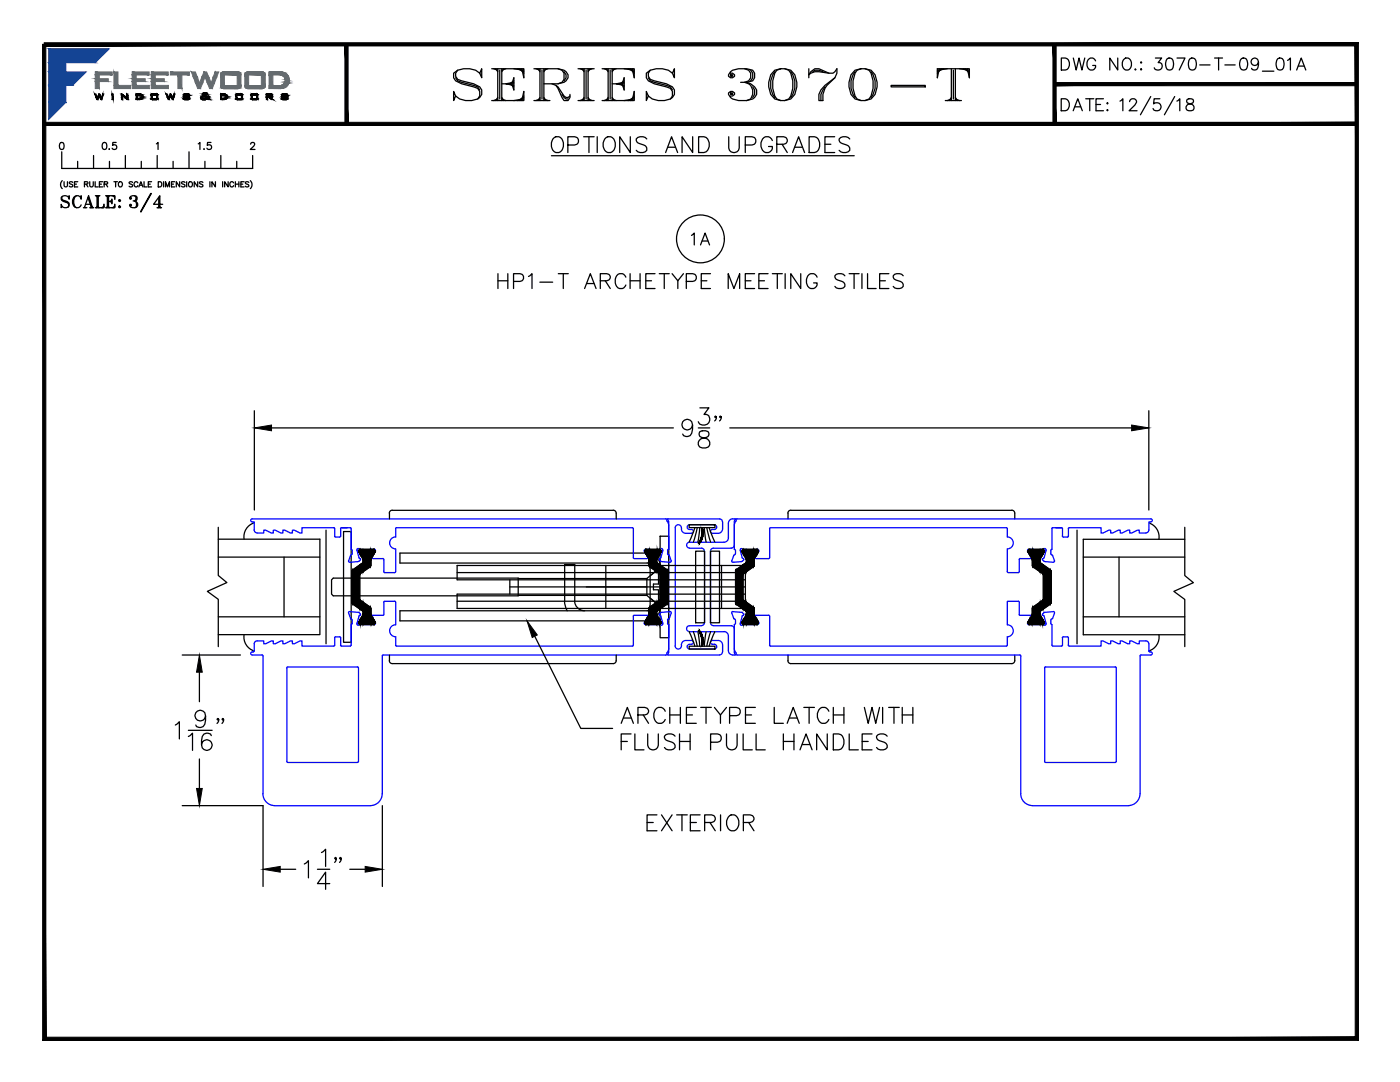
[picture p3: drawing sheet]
<svg xmlns="http://www.w3.org/2000/svg" width="279mm" height="216mm" viewBox="0 0 279 216" stroke-linecap="round" stroke-linejoin="round" font-family="sans-serif">
<defs><g id="words">
<text font-size="10.6" x="89.6" y="21.2">SERIES 3070-T</text>
<text font-size="7.5" x="109" y="32.5">OPTIONS AND UPGRADES</text>
<text font-size="7.1" x="25" y="43.4">3/4</text>
<g font-size="6.6">
<text x="98.4" y="58.9">HP1-T ARCHETYPE MEETING STILES</text>
<text x="128.4" y="166.9">EXTERIOR</text>
</g>
<text font-size="6.2" x="229.3" y="15.5">3070-T-09_01A</text>
<g font-size="5.7">
<text x="211" y="15.2">DWG NO.:</text>
<text x="211" y="23.3">DATE:</text>
<text x="11.3" y="42.7">SCALE:</text>
<text x="137.2" y="50.1">1A</text>
</g>
<text font-size="4.4" x="19.4" y="31">0.5</text>
</g></defs>
<!-- layer: GLASS-VINYL -->
<g fill="none" stroke="#000" stroke-width=".25">
<path d="M43.6 107.6h20.2v19h-20.2M43.6 105.2v9.6l1.7 1.4-3.9 1.8 2.2 1.6v9.4M43.6 111.2h20.2M50.7 104.3a2.91 2.91 0 0 0-2 3.3M56.7 111.2v11.9M65.1 105.8v22.7M214.9 105.8v22.7M216.2 111.2h20.2M223.3 111.2v11.9M229.3 104.4a2.91 2.91 0 0 1 2 3.2M236.4 105.2v9.6l1.8 1.5-3.9 1.7 2.1 1.6v9.4M236.4 107.6h-20.2v19.1h20.2"/>
<path d="M43.6 123.1h20.2M48.7 126.6a2.91 2.91 0 0 0 2 3.3M216.2 123.1h20.2M231.3 126.6a2.91 2.91 0 0 1-2 3.3"/>
</g>
<!-- layer: VENT -->
<g fill="none" stroke="#00f" stroke-width=".25">
<path d="M51.3 106.3a.57 .57 0 0 1-.6-.5v-1.7h-.4a.3 .3 0 0 1-.3-.3 .3 .3 0 0 1 .4-.3h82.4a.6 .6 0 0 1 .6 .6l.1 5.5M66.6 105.3l.2 .2v1.5M66.6 105.3h-6.3v1.1h-.4l-1.2-.6h-.3v.6h-.4l-1.2-.6h-.3v.6h-.4l-1.2-.6h-.4v.6h-.3l-1.2-.6h-.4v.6h-1.3M66.8 107l.2 .2M67 107.2h.8M68 105.5v1.5l-.2 .2M68.2 105.3l-.2 .2M69.3 105.3h-1.1h1.7M69.6 111.9v.2l.2 .1M69.9 105.3l.2 .2v4.1M70.1 109.6l.2 .2v.7l-.4 .3-.3 1.1M71.2 109.8l.5 1.5"/>
<path d="M71.5 112.1l-1.7 .1M71.6 111.3l.2 .1M71.7 112h-.2M71.8 111.4l.1 .1M71.9 111.5v.2M71.9 111.7l-.2 .3M74.4 111.5h2M74.7 109.6l.3 .4M74.7 109.6h-2.9l-.4-.1-.1 .4M74.9 110l-.7 1.3 .1 .1M76.8 120l-.2 .2M76.8 120h2"/>
<path d="M78.8 120l.2 .2M79 107.1a1.2 1.2 0 0 0-1.2 1.2 1.2 1.2 0 0 0 1.2 1.2M79 109.6l-.1 4.6h-2.3v-2.6l-.2-.2M79 105.5v1.7M79.1 105.3l-.2 .2M79.2 105.3h47M126.2 105.3l.2 .2M126.4 111.3l.2 .2h2.6M126.4 105.5v5.8M128.6 110l.7 1.2M129.3 111.2l-.1 .2M131.7 111.4l-.2 .2 .3 .4"/>
<path d="M131.8 112h.2M131.9 111.3l-.2 .1M132 112.1l1.7 .1M132.3 109.8l-.4 1.5M132.3 109.9l-.1-.4h-.2l-.3 .1h-2.9l-.2 .1v.3M133.1 104v-.3l.3-.2h10.2a.58 .58 0 0 1 .6 .6v1.5M133.1 104l.3 .8M133.2 110.5l.4 .4 .4 1M133.2 109.8v.7M133.4 109.6l-.2 .2M133.5 104.8v24.6l-.4 1.1 .3 .2h10.2M133.9 111.9v.2l-.2 .1"/>
<path d="M136 105.5a.88 .88 0 0 0 .9 .9M136 105.6a.65 .65 0 0 0-.5-.9 .65 .65 0 0 0-.8 .6l.1 23.6M138 105.6a.39 .39 0 0 1 .4 .4 .39 .39 0 0 1-.4 .4h-1.1M142.2 105.7h.4M142.6 104.7a.48 .48 0 0 1 .4 .5 .48 .48 0 0 1-.4 .5M142.6 104.7h-5a.48 .48 0 0 0-.5 .5 .48 .48 0 0 0 .5 .5h.4M144.2 105.5a.89 .89 0 0 1-.9 .9h-1.1a.39 .39 0 0 1-.4-.4 .39 .39 0 0 1 .4-.4M145.4 104.4v2.9a.88 .88 0 0 1-.9 .9h-6.9a.58 .58 0 0 0-.6 .6 .58 .58 0 0 0 .6 .6h2.4a.57 .57 0 0 1 .6 .6v14.3M146 109.4h-3.6a.58 .58 0 0 0-.6 .6v14.3M146 111.9l.1 .2 .2 .1M146.5 108.8a.58 .58 0 0 1-.6 .6M146.6 103.5a.29 .29 0 0 1 .3 .2 .29 .29 0 0 1 0 .3"/>
<path d="M146.7 103.5a.97 .97 0 0 0-1.3 .9M146.9 104l-.3 .8M147.7 109.8v.1M147.8 109.7v.2M147.8 109.9l.3 1.4M148 112.1l-1.7 .1M148.1 111.3l.2 .1M148.3 111.4l.1 .1M148.3 109.6l-.4-.1-.2 .2M148.3 109.6h2.9M148.4 111.5v.2l-.4 .3M150.7 111.2l.1 .2"/>
<path d="M151.2 109.6l.2 .1v.3M151.4 110.1l-.7 1.1M151.4 110v.1M153.6 105.5l-.1 5.9-2.7 .1M153.8 105.3l-.2 .2M153.8 105.3h47M200.8 105.3l.2 .2v1.7M201 107.1a1.2 1.2 0 0 1 1.2 1.2 1.2 1.2 0 0 1-1.2 1.2M201 109.6l.1 4.6h2.3v-2.6l.2-.2M201.2 120l-.2 .2M201.2 120h2M203.2 120l.2 .2"/>
<path d="M203.6 111.5h2.1M205.1 110l.7 1.2M205.3 109.6l-.2 .1v.3M205.3 109.6h2.9M205.8 111.2l-.1 .2M208.2 109.6l.4-.1 .2 .4M208.2 111.4l-.2 .2 .3 .4M208.3 112h.2M208.4 111.3l-.2 .1M208.5 112.1l1.7 .1M208.7 109.8l-.3 1.5M209.9 105.5v4.1l-.2 .2v.7l.4 .3"/>
<path d="M210.1 110.9l.4 1M210.1 105.3l-.2 .2M210.1 105.3h1.8h-1.1M210.4 111.9v.2l-.2 .1M211.8 105.3l.2 .2v1.5M213.2 105.5v1.6l-1 .1-.2-.2M213.4 105.3l-.2 .2M213.4 105.3h6.3v1.1h.4l1.2-.6h.4v.6h.3l1.2-.6h.4v.6h.3l1.2-.6h.4v.6h.3l1.2-.6h.4v.6h1.3M229.3 105.8a.58 .58 0 0 1-.6 .5M229.3 105.8v-1.7h.4a.29 .29 0 0 0 .3-.3 .29 .29 0 0 0-.3-.3h-82.6a.56 .56 0 0 0-.5 .6l-.1 5.5 .3 .2v.7l-.3 .2-.5 1.2M50.7 129.9l-.2 .2a.37 .37 0 0 0-.5 .3l.3 .3h2M51.3 127.9a.58 .58 0 0 0-.6 .6v1.4"/>
<path d="M52.3 130.7l.2 .2v27.5M57.3 133.3v18.7M57.4 133.1l-.2 .2M57.4 133.1h14M66.8 127.3v1.4l-.2 .2h-6.3v-1h-.4l-1.2 .6h-.3v-.6h-.4l-1.2 .6h-.3v-.6h-.4l-1.2 .6h-.4v-.6h-.3l-1.2 .6h-.4v-.6h-1.3M67 127.1l-.2 .2M67 127.1h.8M67.8 127.1l.2 .2v1.4M68 128.7l.2 .2M68.2 128.9h1.7M69.6 122.3l.5 1.2M70.1 124.6v4.1l-.2 .2"/>
<path d="M70.1 123.5l.2 .2v.7M70.3 124.4l-.2 .2M71.2 124.5l.3 .3 .3-.2h2.9M71.3 133.1l.2 .2v18.7M71.7 122.3l-1.9-.3-.2 .1v.2M71.7 122.3l.2 .2M71.9 122.8l-.3 .1-.3 1.7M71.9 122.5v.3M74.9 124.4l-.2 .2M76.5 130.7l-.2 .2v27.5M76.5 122.8l-2.3 .1 .8 1.5M76.6 120.2l-.1 2.6"/>
<path d="M78.9 128.7l.2 .2M79 124.7a1.2 1.2 0 0 0-1.2 1.2 1.2 1.2 0 0 0 1.2 1.2M79 120.2v4.5M79 127.1v1.6M126.4 128.7l-.2 .2h-47M126.4 123v5.7M126.6 122.8l-.2 .2M126.6 122.8h2.6l.1 .2M128.6 124.4l.2 .2h2.9l.3 .2 .2-.3M129.3 123l-.7 1.1v.3M131.7 122.8l.2 .2 .4 1.6M131.8 122.3l-.3 .3 .1 .2"/>
<path d="M132 122.2l-.2 .1M132 122.2l1.9-.1 .1 .2-.4 1.1-.2 .1M133.2 124.4l.2 .2M133.2 123.7v.7M133.4 123.5l-.2 .2M133.4 130.1a.6 .6 0 0 1-.6 .6h-56.3M133.5 124.6v5.5M134.7 128.9a.62 .62 0 0 0 .7 .6 .62 .62 0 0 0 .6-.6M136.9 127.8a.88 .88 0 0 0-.9 1.1M136.9 127.8h1.1M137.6 124.9a.59 .59 0 0 0-.6 .6 .59 .59 0 0 0 .6 .5h6.9a.88 .88 0 0 1 .9 .9M137.6 124.9h2.4"/>
<path d="M138 127.8a.39 .39 0 0 1 .4 .4 .39 .39 0 0 1-.4 .4h-.4a.48 .48 0 0 0-.5 .4 .48 .48 0 0 0 .5 .5h5M140.6 124.3a.58 .58 0 0 1-.6 .5M141.8 124.3a.58 .58 0 0 0 .6 .5M142.2 127.8a.39 .39 0 0 0-.4 .4 .39 .39 0 0 0 .4 .4h.4M142.2 127.8h1.1M142.4 124.9h3.6M142.6 128.6a.48 .48 0 0 1 .4 .4 .48 .48 0 0 1-.4 .5M143.3 127.8a.88 .88 0 0 1 .9 .9v1.4M144.2 130.1a.58 .58 0 0 1-.6 .6M145.4 126.9v2.9a.98 .98 0 0 0 1.3 .9M145.9 124.9a.58 .58 0 0 1 .6 .5M146.5 130.1a.6 .6 0 0 0 .6 .6h56.4"/>
<path d="M146.6 129.4l.3 .8a.29 .29 0 0 1 0 .3 .29 .29 0 0 1-.3 .2M146.6 123.5l.2 .2v.7M146.8 124.4l-.3 .2 .1 5.5M147.7 124.5l.2 .3 .4-.2M147.7 124.3v.1M147.8 124.4v.2M148.1 123l-.3 1.3M148.3 124.6h2.9M148.4 122.8l.1-.2-.4-.4-1.9-.2-.2 .3 .6 1.2M148.4 122.8l-.3 .1M150.7 123l.7 1.1M151.4 124.1v.3"/>
<path d="M151.4 124.4l-.2 .2M153.4 122.8l.2 .2M153.4 122.8h-2.6l-.1 .2M153.6 128.7l.2 .2M153.6 123v5.7M153.8 128.9h47M201 120.2v4.5a1.2 1.2 0 0 1 1.2 1.2 1.2 1.2 0 0 1-1.2 1.2v1.6l-.2 .2M203.4 120.2l.1 2.6M203.5 122.8h2.2l.1 .2M203.5 130.7l.2 .2v27.5M205.1 124.4l.2 .2M205.3 124.6h2.9"/>
<path d="M205.8 123l-.7 1.1v.3M208.1 122.8l.3 .1M208.3 122.3l2-.3 .1 .3-.3 1.1M208.3 122.3l-.3 .3 .1 .2M208.4 123l.4 1.6M208.5 133.3v18.7M208.7 133.1l-.2 .2M208.7 133.1h13.9M208.7 124.5l-.1 .3-.4-.2M209.7 124.4l.2 .2v4.1M209.9 123.5l-.2 .2v.7M210.1 123.4l-.2 .1"/>
<path d="M212 127.3l.2-.2h1v1.6M212 127.3v1.6h-1.9l-.2-.2M213.2 128.7l.2 .2M222.6 133.1l.2 .2v18.7M227.5 130.9v27.5M227.7 130.7l-.2 .2M229.3 128.5a.58 .58 0 0 0-.6-.6h-1.3v.6h-.4l-1.2-.6h-.3v.6h-.4l-1.2-.6h-.3v.6h-.4l-1.2-.6h-.3v.6h-.4l-1.2-.6h-.4v1h-6.3M229.3 129.9l.2 .2M229.3 128.5v1.4M229.5 130.1h.2a.31 .31 0 0 1 .3 .3 .31 .31 0 0 1-.3 .3h-2M52.5 158.4a2.38 2.38 0 0 0 2.3 2.4M71.5 151.9l-.2 .2h-13.9l-.2-.2"/>
<path d="M76.3 158.4a2.38 2.38 0 0 1-2.4 2.4h-19M203.7 158.4a2.38 2.38 0 0 0 2.4 2.4M208.5 151.9l.2 .2M222.8 151.9l-.2 .2h-13.9M227.5 158.4a2.38 2.38 0 0 1-2.4 2.4M206.1 160.8h19"/>
</g>
<!-- layer: SEAL -->
<g fill="none" stroke="#000" stroke-width=".25">
<path d="M137.5 104.7h5.2v.6h-5.2zM138.7 105.3l-1.2 2.9M139.1 105.3l-.7 2.9M139.6 105.3l-.3 2.9M140.6 105.3l.3 2.9M141.1 105.3l.7 2.9M141.5 105.3l1.2 2.9M137.5 126l1.2 2.9M137.5 128.9h5.2v.6h-5.2zM138.4 126l.7 2.9M139.3 126l.3 2.9M140.9 126l-.3 2.9"/>
<path d="M141.8 126l-.7 2.9M142.7 126l-1.2 2.9"/>
</g>
<g fill="#000" stroke="#000" stroke-width=".2">
<path d="M140 105.3l.3 .5-.1-.5zM140 105.3l.3 .5-.2 .1zM140.1 105.9l.3 .5-.1-.6zM140.1 105.9l.3 .5h-.3zM140.1 106.4l.2 .6 .1-.6zM140.1 106.4l.2 .6-.3-.1zM140 106.9l.1 .6 .2-.5zM140 106.9l.1 .6-.3-.1zM139.8 107.4l.1 .7 .2-.6zM139.8 107.4l.1 .7-.3-.2zM139.6 107.9v.6l.3-.4zM139.6 107.9v.6l-.3-.1z"/>
<path d="M140.3 128.4l-.1 .6-.2-.1zM140.1 128.4l-.1 .5 .3-.5zM140.4 127.8l-.1 .6h-.2zM140.1 127.9v.5l.3-.6zM140.3 127.3l.1 .5-.3 .1zM140 127.3l.1 .6 .2-.6zM140.1 126.7l.2 .6h-.3zM139.8 126.8l.2 .5 .1-.6zM139.9 126.2l.2 .5-.3 .1zM139.6 126.3l.2 .5 .1-.6zM139.6 125.7l.3 .5-.3 .1zM139.3 125.9l.3 .4v-.6z"/>
</g>
<!-- layer: Hardware -->
<g fill="none" stroke="#000" stroke-width=".25">
<path d="M66.2 115.7l.3-.3h36.9v3.5h-36.9l-.3-.3zM68.6 106.1h1.5v22.1h-1.5zM77.7 102.4v1.1M78.3 101.8a.58 .58 0 0 0-.6 .6M78.3 101.8h44.1M91.2 120h57.6M91.2 114.3h57.6M101.7 115.7v2.9M101.7 117.1h47.1M103.4 115.4h25.7M103.4 118.8h25.7M112.7 119.9l.1 .8 .4 1.2"/>
<path d="M112.7 119.9v-7.3h2v7.3M114.7 119.9a2 2 0 0 0 2 2M120.9 112.8v8.6M122.4 101.8a.58 .58 0 0 1 .6 .6v1.1M129.1 115.4l2.3-1.9v3h-1v1.2h1v3.1l-2.3-2M129.1 115.4v3.4M129.2 110.3a2.57 2.57 0 0 1 2.5 2.6M129.2 112.3a.58 .58 0 0 1 .5 .6M129.2 110.4h-49.4v1.9h49.4M129.8 112.9v8.4M130 119.5l1.7 1.5M131.7 107h1.8v20.3h-1.8z"/>
<path d="M131.7 113.2l-1.7 1.5M138.8 110h1.8v14.3h-1.8zM141.8 110h1.8v14.3h-1.8zM144 112.8v8.6M148.8 115.7h-57.6v-2.9h57.6v8.6h-57.6v-2.8h57.6M157.8 101.8a.58 .58 0 0 0-.6 .6l.1 1.1M157.8 101.8h44.1M201.9 101.8a.58 .58 0 0 1 .6 .6v1.1M77.7 130.7v1.1M123 131.8a.58 .58 0 0 1-.6 .6h-44.1a.59 .59 0 0 1-.6-.6M123 130.7v1.1M131.7 121.3a2.57 2.57 0 0 1-2.5 2.6h-49.4v-2h49.4a.59 .59 0 0 0 .5-.6"/>
<path d="M157.2 131.8a.58 .58 0 0 0 .6 .6M157.3 130.7v1.1M157.8 132.4h44.1M202.5 131.8a.58 .58 0 0 1-.6 .6M202.5 130.7v1.1"/>
</g>
<!-- layer: I-STRUT -->
<g fill="none" stroke="#000" stroke-width=".25">
<path d="M70.3 113.9v6.5l2.1 1.5M71.6 109.9l.3-.3h2.6l.3 .1v.4M71.6 110.1l.1 .1M71.7 109.9v.2M71.7 110.2l.8 1.6M71.8 119.6l2.1 1.6M71.8 114.6v5M72.5 112.1l-2.2 1.8M72.5 111.9v.2M73.9 113.1l-2.1 1.5M73.9 112.9v.2M74.8 110.1l-.8 1.4v1.4"/>
<path d="M128.7 110.1v.1M128.8 110.2l.7 1.7M129.6 111.9l.1 1.2M129.6 113.1l2.1 1.5M131 112.1l.1 .2M131.1 111.9v.2M131.1 112.3l2.1 1.6M131.7 114.6v5.1l-2.1 1.5M131.9 110.1l-.9 1.8M131.9 110.1l-.1-.3-.2-.2h-2.7l-.2 .5M133.2 113.9v6.5M146.8 113.9v6.5l2.1 1.5"/>
<path d="M148.1 110.1v.1M148.1 110.1l.1-.4 .2-.1h2.7l.2 .5M148.2 110.2l.7 1.6M148.3 114.6v5.1l2.1 1.5M148.9 112.3l-2.1 1.6M148.9 112.1l-.1 .2M149 111.9v.2M150.4 113.1l-2.1 1.5M150.4 112.9v.2M150.5 111.9v1M151.3 110.1l-.1 .1M151.3 110.2l-.9 1.6"/>
<path d="M205.2 110.1l.8 1.4 .1 1.6M206.1 113.1l2.1 1.5M207.5 112.1l2.1 1.6M208.2 114.6v5.1l-2.1 1.5M208.4 110.1l-.1-.3-.2-.2h-2.7l-.2 .5M208.4 110.1l-.8 1.4-.1 .6M209.6 113.7l.1 .2-.1 6.6M71.7 124v.3M72.4 121.9l.1 .2M72.5 122.4l-.8 1.6M72.5 122.1v.3M73.9 121.1v.2"/>
<path d="M74 121.3v1.4l.8 1.3M74.8 124v.5l-.3 .1h-2.6l-.3-.3M129.5 122.4l-.7 1.6M129.6 121.3v1.1M129.7 121.1l-.1 .2M131 122.4l.9 1.6M131.1 122.1v.3M131.1 121.9l-.1 .2M131.8 124v.5l-.2 .1h-2.6l-.2-.1-.1-.5M133.2 120.3l-2.1 1.6M148.8 121.9l.1 .2M148.9 122.4l-.7 1.6"/>
<path d="M149 122.1v.3M150.4 121.1v.2M150.4 122.4l.9 1.6M150.5 121.3v1.1M151.2 124l.1 .3-.3 .3h-2.6l-.2-.1-.1-.5M206 121.3v1.4l-.8 1.3M206.1 121.1l-.1 .2M208.3 124v.5l-.2 .1h-2.6l-.3-.1v-.5M209.6 120.5l-2.1 1.5 .1 .7 .7 1.3"/>
</g>
<g fill="#000" stroke="#000" stroke-width=".2">
<path d="M71.7 109.9v.3zM71.7 109.9v.3z"/>
<path d="M71.7 109.9v.3zM71.7 109.9v.2z"/>
<path d="M71.7 109.8v.4zM71.7 109.8v.4z"/>
<path d="M71.7 109.8v.4zM71.7 109.8v.4z"/>
<path d="M71.7 109.9v.3zM71.7 109.9v.3z"/>
<path d="M71.7 109.8v.5zM71.7 109.8v.4z"/>
<path d="M71.7 109.7v.6zM71.7 109.7v.6z"/>
<path d="M71.8 109.7v.7zM71.8 109.7l-.1 .6z"/>
<path d="M71.8 112.7v1.9zM71.8 112.7v1.9z"/>
<path d="M71.8 109.7v.8zM71.8 109.7v.7z"/>
<path d="M71.8 112.7v1.9zM71.8 112.7v1.9z"/>
<path d="M71.8 112.7v1.9zM71.8 112.7v1.9z"/>
<path d="M71.8 112.7v1.9zM71.8 112.7v1.9z"/>
<path d="M71.9 112.7l-.1 1.8zM71.9 112.7l-.1 1.8z"/>
<path d="M71.9 109.6v.9zM71.8 109.7v.8z"/>
<path d="M71.9 109.6v1zM71.9 109.6v.9z"/>
<path d="M71.9 109.6v1.1zM71.9 109.6v1z"/>
<path d="M72.1 109.6l-.2 1.1 .2 .3zM71.9 109.6h.2l-.2 1.1z"/>
<path d="M72.3 109.6l-.2 1.4 .2 .4zM72.1 109.6h.2l-.2 1.4z"/>
<path d="M72.4 112.3l-.5 2.2 .5-.4zM71.9 112.7l.5-.4-.5 2.2z"/>
<path d="M72.4 112.3v1.8zM72.4 112.3v1.8z"/>
<path d="M72.4 112.2v1.9zM72.4 112.2v1.9z"/>
<path d="M72.4 109.6v2zM72.3 109.6v1.8z"/>
<path d="M72.5 112.2l-.1 1.9zM72.5 112.2l-.1 1.9z"/>
<path d="M72.5 112.1v2zM72.5 112.1v2z"/>
<path d="M72.5 109.6v2.1zM72.5 109.6v2.3z"/>
<path d="M72.5 112.2v1.9zM72.5 112.2v1.9z"/>
<path d="M72.5 109.6v2.1zM72.4 109.6v2z"/>
<path d="M73.9 109.6l-1.4 4.5 1.4-1zM72.5 109.6h1.4l-1.4 4.5z"/>
<path d="M73.9 109.6v3.5zM73.9 109.6v3.5z"/>
<path d="M73.9 109.6v3.5zM73.9 109.6v3.5z"/>
<path d="M74 109.6l-.1 3.4zM73.9 109.6v3.4z"/>
<path d="M74 109.6v3.3zM74 109.6v3.3z"/>
<path d="M74 109.6v3.4zM74 109.6v3.4z"/>
<path d="M74 109.6v2.3zM74 109.6v2.3z"/>
<path d="M74 109.6v2.1zM74 109.6v2.1z"/>
<path d="M74.1 109.6l-.1 2zM74 109.6v2z"/>
<path d="M74.4 109.6l-.3 1.8 .3-.4zM74.1 109.6h.3l-.3 1.8z"/>
<path d="M74.5 109.6l-.1 1.4 .1-.3zM74.4 109.6h.1l-.1 1.4z"/>
<path d="M74.6 109.6l-.1 1.1zM74.5 109.6v1.1z"/>
<path d="M74.6 109.6v1zM74.6 109.6v1z"/>
<path d="M74.7 109.7l-.1 .8zM74.6 109.6v.9z"/>
<path d="M74.7 109.7v.8zM74.7 109.7v.8z"/>
<path d="M74.7 109.7v.7zM74.7 109.7v.7z"/>
<path d="M74.8 109.8l-.1 .5zM74.7 109.7v.6z"/>
<path d="M74.8 109.8v.4zM74.8 109.8v.4z"/>
<path d="M74.8 109.8v.5zM74.8 109.8v.5z"/>
<path d="M74.8 109.9v.3zM74.8 109.9v.3z"/>
<path d="M74.8 109.9v.3zM74.8 109.9v.3z"/>
<path d="M74.8 109.9v.3zM74.8 109.9v.3z"/>
<path d="M74.8 109.9v.3zM74.8 109.8v.4z"/>
<path d="M128.7 109.9v.3zM128.7 109.9v.3z"/>
<path d="M128.7 109.9v.3zM128.7 109.9v.3z"/>
<path d="M128.7 109.9v.3zM128.7 109.9v.3z"/>
<path d="M128.7 109.9l.1 .3zM128.8 109.8v.4z"/>
<path d="M128.8 109.8v.4zM128.8 109.8v.4z"/>
<path d="M128.8 109.8v.5zM128.8 109.8v.5z"/>
<path d="M128.8 109.8v.5zM128.8 109.7v.6z"/>
<path d="M128.8 109.7v.7zM128.8 109.7v.7z"/>
<path d="M128.8 109.7l.1 .8zM128.8 109.7l.1 .8z"/>
<path d="M128.9 109.7v.8zM128.9 109.7v.8z"/>
<path d="M128.9 109.6l.1 1zM128.9 109.6l.1 1z"/>
<path d="M129 109.6v1.1zM129 109.6v1.1z"/>
<path d="M129 109.6l.2 1.4-.2-.3zM129 109.6l.2 1.4v-1.4z"/>
<path d="M129.2 109.6l.2 1.8-.2-.4zM129.2 109.6l.2 1.8v-1.8z"/>
<path d="M129.4 109.6l.1 2zM129.4 109.6l.1 2z"/>
<path d="M129.5 109.6v2.1zM129.5 109.6v2.1z"/>
<path d="M129.5 109.6l.1 2.3zM129.5 109.6l.1 2.3z"/>
<path d="M129.6 109.6v3.3zM129.6 109.6v3.3z"/>
<path d="M129.6 109.6v3.4zM129.6 109.6v3.4z"/>
<path d="M129.6 109.6v3.4zM129.6 109.6v3.4z"/>
<path d="M129.6 109.6v3.5zM129.6 109.6v3.5z"/>
<path d="M129.6 109.6v3.5zM129.6 109.6v3.5z"/>
<path d="M129.6 109.6l1.5 4.5-1.5-1zM129.6 109.6l1.5 4.5v-4.5z"/>
<path d="M131.1 112.1v2zM131.1 112.1v2z"/>
<path d="M131.1 109.6v2.1zM131.1 109.6v2.3z"/>
<path d="M131.1 112.2v1.9zM131.1 112.2v1.9z"/>
<path d="M131.1 109.6v2.1zM131.1 109.6v2z"/>
<path d="M131.1 112.2v1.9zM131.1 112.2v1.9z"/>
<path d="M131.1 112.2v1.9zM131.1 112.2v1.9z"/>
<path d="M131.1 109.6v2zM131.1 109.6l.1 1.8z"/>
<path d="M131.1 112.3v1.8zM131.1 112.3v1.8z"/>
<path d="M131.1 112.3l.6 2.2-.6-.4zM131.1 112.3l.6 2.2v-1.8z"/>
<path d="M131.2 109.6l.2 1.4-.2 .4zM131.2 109.6l.2 1.4v-1.4z"/>
<path d="M131.4 109.6l.2 1.1-.2 .3zM131.4 109.6l.2 1.1v-1.1z"/>
<path d="M131.6 109.6v1.1zM131.6 109.6v1z"/>
<path d="M131.6 109.6v1zM131.6 109.6l.1 .9z"/>
<path d="M131.7 112.7v1.8zM131.7 112.7v1.8z"/>
<path d="M131.7 109.6v.9zM131.7 109.6v.9z"/>
<path d="M131.7 112.7v1.9zM131.7 112.7v1.9z"/>
<path d="M131.7 112.7v1.9zM131.7 112.7v1.9z"/>
<path d="M131.7 112.7v1.9zM131.7 112.7v1.9z"/>
<path d="M131.7 112.7v1.9zM131.7 112.7v1.9z"/>
<path d="M131.7 109.7v.8zM131.7 109.7l.1 .7z"/>
<path d="M131.8 109.7v.7zM131.8 109.7v.6z"/>
<path d="M131.8 109.7v.6zM131.8 109.7v.6z"/>
<path d="M131.8 109.8v.5zM131.8 109.8l.1 .4z"/>
<path d="M131.9 109.8v.4zM131.9 109.8v.4z"/>
<path d="M131.9 109.8v.4zM131.9 109.8v.4z"/>
<path d="M131.9 109.9v.3zM131.9 109.9v.3z"/>
<path d="M131.9 109.9v.3zM131.9 109.9v.3z"/>
<path d="M131.9 109.9v.3zM131.9 109.9v.2z"/>
<path d="M148.1 109.9v.3zM148.1 109.9v.3z"/>
<path d="M148.1 109.9v.3zM148.1 109.9v.3z"/>
<path d="M148.1 109.9v.3zM148.1 109.9v.2z"/>
<path d="M148.2 109.8v.4zM148.2 109.8v.4z"/>
<path d="M148.2 109.8v.4zM148.2 109.8l-.1 .4z"/>
<path d="M148.2 109.8v.5zM148.2 109.8v.4z"/>
<path d="M148.2 109.7v.6zM148.2 109.7v.6z"/>
<path d="M148.2 109.7v.7zM148.2 109.7v.6z"/>
<path d="M148.3 112.7v1.9zM148.3 112.7v1.9z"/>
<path d="M148.3 112.7v1.9zM148.3 112.7v1.9z"/>
<path d="M148.3 109.7v.8zM148.2 109.7v.7z"/>
<path d="M148.3 112.7v1.9zM148.3 112.7v1.9z"/>
<path d="M148.3 112.7v1.9zM148.3 112.7v1.9z"/>
<path d="M148.3 109.6v.9zM148.3 109.7v.8z"/>
<path d="M148.4 112.7l-.1 1.8zM148.4 112.7l-.1 1.8z"/>
<path d="M148.4 109.6v1zM148.3 109.6v.9z"/>
<path d="M148.4 109.6v1.1zM148.4 109.6v1z"/>
<path d="M148.6 109.6l-.2 1.1 .2 .3zM148.4 109.6h.2l-.2 1.1z"/>
<path d="M148.8 109.6l-.2 1.4 .2 .4zM148.6 109.6h.2l-.2 1.4z"/>
<path d="M148.9 112.3l-.5 2.2 .5-.4zM148.4 112.7l.5-.4-.5 2.2z"/>
<path d="M148.9 112.3v1.8zM148.9 112.3v1.8z"/>
<path d="M148.9 109.6v2zM148.8 109.6v1.8z"/>
<path d="M148.9 112.2v1.9zM148.9 112.2v1.9z"/>
<path d="M148.9 112.2v1.9zM148.9 112.2v1.9z"/>
<path d="M148.9 109.6v2.1zM148.9 109.6v2z"/>
<path d="M149 112.1v2zM149 112.1v2z"/>
<path d="M149 109.6v2.3zM148.9 109.6v2.1z"/>
<path d="M149 112.2l-.1 1.9zM149 112.2l-.1 1.9z"/>
<path d="M150.4 109.6l-1.4 4.5 1.4-1zM149 109.6h1.4l-1.4 4.5z"/>
<path d="M150.4 109.6v3.5zM150.4 109.6v3.5z"/>
<path d="M150.4 109.6v3.5zM150.4 109.6v3.5z"/>
<path d="M150.5 109.6v3.4zM150.5 109.6v3.4z"/>
<path d="M150.5 109.6l-.1 3.4zM150.4 109.6v3.4z"/>
<path d="M150.5 109.6v2.3zM150.5 109.6v2.3z"/>
<path d="M150.5 109.6v3.3zM150.5 109.6v3.3z"/>
<path d="M150.5 109.6v2.1zM150.5 109.6v2.1z"/>
<path d="M150.6 109.6l-.1 2zM150.5 109.6v2z"/>
<path d="M150.8 109.6l-.2 1.8 .2-.4zM150.6 109.6h.2l-.2 1.8z"/>
<path d="M151 109.6l-.2 1.4 .2-.3zM150.8 109.6h.2l-.2 1.4z"/>
<path d="M151 109.6v1.1zM151 109.6v1.1z"/>
<path d="M151.1 109.6l-.1 1zM151 109.6v1z"/>
<path d="M151.1 109.7v.8zM151.1 109.6v.9z"/>
<path d="M151.2 109.7l-.1 .8zM151.1 109.7v.8z"/>
<path d="M151.2 109.7v.7zM151.2 109.7v.7z"/>
<path d="M151.3 109.8l-.1 .5zM151.2 109.7v.6z"/>
<path d="M151.3 109.9v.3zM151.3 109.9v.3z"/>
<path d="M151.3 109.9v.3zM151.3 109.9v.3z"/>
<path d="M151.3 109.9v.3zM151.3 109.8v.4z"/>
<path d="M151.3 109.8v.4zM151.3 109.8v.4z"/>
<path d="M151.3 109.8v.5zM151.3 109.8v.5z"/>
<path d="M151.3 109.9v.3zM151.3 109.9v.3z"/>
<path d="M205.2 109.9v.3zM205.2 109.9v.3z"/>
<path d="M205.2 109.9v.3zM205.2 109.9v.3z"/>
<path d="M205.2 109.9v.3zM205.2 109.9v.3z"/>
<path d="M205.2 109.9v.3zM205.2 109.8v.4z"/>
<path d="M205.2 109.8v.4zM205.2 109.8v.4z"/>
<path d="M205.2 109.8v.5zM205.2 109.8v.5z"/>
<path d="M205.2 109.8l.1 .5zM205.3 109.7v.6z"/>
<path d="M205.3 109.7v.7zM205.3 109.7v.7z"/>
<path d="M205.3 109.7l.1 .8zM205.3 109.7l.1 .8z"/>
<path d="M205.4 109.7v.8zM205.4 109.7v.8z"/>
<path d="M205.4 109.6l.1 1zM205.4 109.6l.1 1z"/>
<path d="M205.5 109.6v1.1zM205.5 109.6v1.1z"/>
<path d="M205.5 109.6l.2 1.4-.2-.3zM205.5 109.6l.2 1.4v-1.4z"/>
<path d="M205.7 109.6l.2 1.8-.2-.4zM205.7 109.6l.2 1.8v-1.8z"/>
<path d="M205.9 109.6l.1 2zM205.9 109.6l.1 2z"/>
<path d="M206 109.6v2.1zM206 109.6v2.1z"/>
<path d="M206 109.6v2.3zM206 109.6v2.3z"/>
<path d="M206 109.6l.1 3.3zM206 109.6l.1 3.3z"/>
<path d="M206.1 109.6v3.4zM206.1 109.6v3.4z"/>
<path d="M206.1 109.6v3.4zM206.1 109.6v3.4z"/>
<path d="M206.1 109.6v3.5zM206.1 109.6v3.5z"/>
<path d="M206.1 109.6v3.5zM206.1 109.6v3.5z"/>
<path d="M206.1 109.6l1.4 4.5-1.4-1zM206.1 109.6l1.4 4.5v-4.5z"/>
<path d="M207.5 112.1l.1 2zM207.5 112.1l.1 2z"/>
<path d="M207.5 109.6v2.3zM207.5 109.6l.1 2.1z"/>
<path d="M207.6 112.2v1.9zM207.6 112.2v1.9z"/>
<path d="M207.6 112.2v1.9zM207.6 112.2v1.9z"/>
<path d="M207.6 109.6v2.1zM207.6 109.6v2z"/>
<path d="M207.6 112.2v1.9zM207.6 112.2v1.9z"/>
<path d="M207.6 112.3v1.8zM207.6 112.3v1.8z"/>
<path d="M207.6 109.6v2zM207.6 109.6l.1 1.8z"/>
<path d="M207.6 112.3l.5 2.2-.5-.4zM207.6 112.3l.5 2.2v-1.8z"/>
<path d="M207.7 109.6l.2 1.4-.2 .4zM207.7 109.6l.2 1.4v-1.4z"/>
<path d="M207.9 109.6l.2 1.1-.2 .3zM207.9 109.6l.2 1.1v-1.1z"/>
<path d="M208.1 109.6v1.1zM208.1 109.6v1z"/>
<path d="M208.1 109.6v1zM208.1 109.6l.1 .9z"/>
<path d="M208.1 112.7l.1 1.8zM208.1 112.7l.1 1.8z"/>
<path d="M208.2 112.7v1.9zM208.2 112.7v1.9z"/>
<path d="M208.2 109.6v.9zM208.2 109.6v.9z"/>
<path d="M208.2 112.7v1.9zM208.2 112.7v1.9z"/>
<path d="M208.2 112.7v1.9zM208.2 112.7v1.9z"/>
<path d="M208.2 112.7v1.9zM208.2 112.7v1.9z"/>
<path d="M208.2 109.7v.8zM208.2 109.7l.1 .7z"/>
<path d="M208.3 109.7v.7zM208.3 109.7v.6z"/>
<path d="M208.3 109.7v.6zM208.3 109.7v.6z"/>
<path d="M208.3 109.8v.5zM208.3 109.8v.4z"/>
<path d="M208.3 109.8v.4zM208.3 109.8v.4z"/>
<path d="M208.3 109.8v.4zM208.3 109.8l.1 .4z"/>
<path d="M208.4 109.9v.3zM208.4 109.9v.3z"/>
<path d="M208.4 109.9v.3zM208.4 109.9v.3z"/>
<path d="M208.4 109.9v.3zM208.4 109.9v.2z"/>
<path d="M70.3 113.8v6.6zM70.3 113.8v6.6z"/>
<path d="M70.3 113.9v6.5zM70.3 113.9v6.5z"/>
<path d="M70.3 113.8v6.7zM70.3 113.8v6.6z"/>
<path d="M70.4 113.7v6.8zM70.4 113.7l-.1 6.8z"/>
<path d="M70.4 113.7v6.8zM70.4 113.7v6.8z"/>
<path d="M71.7 124.1v.3zM71.7 124.1v.3z"/>
<path d="M71.7 124.1v.3zM71.7 124.1v.2z"/>
<path d="M71.7 124v.4zM71.7 124v.4z"/>
<path d="M71.7 124v.4zM71.7 124v.4z"/>
<path d="M71.7 124v.4zM71.7 124v.4z"/>
<path d="M71.7 124v.5zM71.7 124v.4z"/>
<path d="M71.7 123.9v.6zM71.7 123.9v.6z"/>
<path d="M71.8 123.9v.6zM71.8 123.9l-.1 .6z"/>
<path d="M71.8 119.7v1.8zM71.8 119.6v1.9z"/>
<path d="M71.8 123.8v.8zM71.8 123.8v.7z"/>
<path d="M71.8 112.7l-1.4 7.8 1.4 1zM70.4 113.7l1.4-1-1.4 7.8z"/>
<path d="M71.8 119.7v1.8zM71.8 119.7v1.8z"/>
<path d="M71.8 119.7v1.8zM71.8 119.7v1.8z"/>
<path d="M71.8 119.7v1.9zM71.8 119.7v1.8z"/>
<path d="M71.9 119.7v1.9zM71.8 119.7v1.9z"/>
<path d="M71.9 123.7v.9zM71.9 123.7l-.1 .9z"/>
<path d="M71.9 123.6v1zM71.9 123.6v1z"/>
<path d="M71.9 123.5v1.1zM71.9 123.5v1.1z"/>
<path d="M72.3 122.8l-.4 1.8h.4zM72.3 122.8l-.4 1.8v-1.1z"/>
<path d="M72.4 120.1l-.5 1.5 .5 .3zM71.9 119.7l.5 .4-.5 1.5z"/>
<path d="M72.4 120.1v1.8zM72.4 120.1v1.8z"/>
<path d="M72.4 120.1v1.9zM72.4 120.1v1.8z"/>
<path d="M72.4 122.7l-.1 1.9zM72.4 122.7l-.1 1.9z"/>
<path d="M72.5 120.2v1.8zM72.5 120.1v1.9z"/>
<path d="M72.5 120.1v1.9zM72.4 120.1v1.9z"/>
<path d="M72.5 120.2v1.9zM72.5 120.2v1.9z"/>
<path d="M72.5 122.4v2.2zM72.5 122.4v2.2z"/>
<path d="M72.5 120.2v1.9zM72.5 120.2v1.8z"/>
<path d="M72.5 122.5l-.1 2.1zM72.5 122.5l-.1 2.1z"/>
<path d="M73.9 121.2l-1.4 3.4h1.4zM72.5 120.2l1.4 1-1.4 3.4z"/>
<path d="M73.9 121.2v3.4zM73.9 121.2v3.4z"/>
<path d="M73.9 121.2v3.4zM73.9 121.2v3.4z"/>
<path d="M74 121.2l-.1 3.4zM73.9 121.2v3.4z"/>
<path d="M74 121.3v3.3zM74 121.3v3.3z"/>
<path d="M74 121.3v3.3zM74 121.2v3.4z"/>
<path d="M74 122.5v2.1zM74 122.4v2.2z"/>
<path d="M74 122.7v1.9zM74 122.5v2.1z"/>
<path d="M74.1 122.8l-.1 1.8zM74 122.7v1.9z"/>
<path d="M74.5 123.5l-.4 1.1h.4zM74.1 122.8l.4 .7-.4 1.1z"/>
<path d="M74.6 123.6l-.1 1zM74.5 123.5v1.1z"/>
<path d="M74.6 123.7v.9zM74.6 123.6v1z"/>
<path d="M74.7 123.8l-.1 .8zM74.6 123.7v.9z"/>
<path d="M74.7 123.9v.7zM74.7 123.8v.8z"/>
<path d="M74.7 123.9v.6zM74.7 123.9v.6z"/>
<path d="M74.8 124l-.1 .5zM74.7 123.9v.6z"/>
<path d="M74.8 124v.4zM74.8 124v.4z"/>
<path d="M74.8 124v.5zM74.8 124v.5z"/>
<path d="M74.8 124.1v.3zM74.8 124.1v.3z"/>
<path d="M74.8 124.1v.3zM74.8 124.1v.3z"/>
<path d="M74.8 124.1v.3zM74.8 124v.4z"/>
<path d="M74.8 124v.4zM74.8 124v.4z"/>
<path d="M128.7 124.1v.3zM128.7 124.1v.3z"/>
<path d="M128.7 124.1v.3zM128.7 124.1v.3z"/>
<path d="M128.7 124.1v.3zM128.7 124v.4z"/>
<path d="M128.7 124l.1 .4zM128.7 124l.1 .4z"/>
<path d="M128.8 124v.4zM128.8 124v.4z"/>
<path d="M128.8 124v.5zM128.8 124v.5z"/>
<path d="M128.8 124v.5zM128.8 123.9v.6z"/>
<path d="M128.8 123.9v.6zM128.8 123.9v.6z"/>
<path d="M128.8 123.9l.1 .7zM128.9 123.8v.8z"/>
<path d="M128.9 123.8v.8zM128.9 123.7v.9z"/>
<path d="M128.9 123.7l.1 .9zM129 123.6v1z"/>
<path d="M129 123.6v1zM129 123.5v1.1z"/>
<path d="M129 123.5l.4 1.1h-.4zM129.4 122.8l-.4 .7 .4 1.1z"/>
<path d="M129.4 122.8l.1 1.8zM129.5 122.7v1.9z"/>
<path d="M129.5 122.7v1.9zM129.5 122.5v2.1z"/>
<path d="M129.5 122.5l.1 2.1zM129.6 122.4v2.2z"/>
<path d="M129.6 121.3v3.3zM129.6 121.3v3.3z"/>
<path d="M129.6 121.3v3.3zM129.6 121.2v3.4z"/>
<path d="M129.6 121.2v3.4zM129.6 121.2v3.4z"/>
<path d="M129.6 121.2v3.4zM129.6 121.2v3.4z"/>
<path d="M129.6 121.2v3.4zM129.6 121.2v3.4z"/>
<path d="M129.6 121.2l1.5 3.4h-1.5zM129.6 121.2l1.5 3.4v-4.4z"/>
<path d="M131.1 120.2v1.9zM131.1 120.2v1.9z"/>
<path d="M131.1 122.4v2.2zM131.1 122.4v2.2z"/>
<path d="M131.1 120.2v1.8zM131.1 120.2v1.9z"/>
<path d="M131.1 120.2v1.8zM131.1 120.2v1.8z"/>
<path d="M131.1 122.5v2.1zM131.1 122.5v2.1z"/>
<path d="M131.1 120.1v1.9zM131.1 120.1v1.9z"/>
<path d="M131.1 120.1v1.9zM131.1 120.1v1.8z"/>
<path d="M131.1 122.7l.1 1.9zM131.1 122.7l.1 1.9z"/>
<path d="M131.1 120.1v1.8zM131.1 120.1v1.8z"/>
<path d="M131.1 120.1l.6 1.5-.6 .3zM131.1 120.1l.6 1.5v-1.9z"/>
<path d="M131.2 122.8l.4 1.8h-.4zM131.2 122.8l.4 1.8v-1.1z"/>
<path d="M131.6 123.5v1.1zM131.6 123.5v1.1z"/>
<path d="M131.6 123.6v1zM131.6 123.6l.1 1z"/>
<path d="M131.7 119.7v1.9zM131.7 119.7v1.9z"/>
<path d="M131.7 123.7v.9zM131.7 123.7v.9z"/>
<path d="M131.7 119.7v1.9zM131.7 119.7v1.8z"/>
<path d="M131.7 119.7v1.8zM131.7 119.7v1.8z"/>
<path d="M131.7 119.7v1.8zM131.7 119.7v1.8z"/>
<path d="M131.7 119.7v1.8zM131.7 119.6v1.9z"/>
<path d="M131.7 123.8v.8zM131.7 123.8l.1 .7z"/>
<path d="M131.7 112.7l1.4 7.8-1.4 1zM131.7 112.7l1.4 7.8v-6.8z"/>
<path d="M131.8 123.9v.6zM131.8 123.9v.6z"/>
<path d="M131.8 123.9v.6zM131.8 123.9v.6z"/>
<path d="M131.8 124v.5zM131.8 124l.1 .4z"/>
<path d="M131.9 124v.4zM131.9 124v.4z"/>
<path d="M131.9 124v.4zM131.9 124v.4z"/>
<path d="M131.9 124v.4zM131.9 124v.4z"/>
<path d="M131.9 124.1v.3zM131.9 124.1v.3z"/>
<path d="M131.9 124.1v.3zM131.9 124.1v.2z"/>
<path d="M133.1 113.7v6.8zM133.1 113.7l.1 6.8z"/>
<path d="M133.2 113.7v6.8zM133.2 113.7v6.8z"/>
<path d="M133.2 113.8v6.7zM133.2 113.8v6.6z"/>
<path d="M133.2 113.8v6.6zM133.2 113.8v6.6z"/>
<path d="M133.2 113.9v6.5zM133.2 113.9v6.5z"/>
<path d="M146.8 113.9v6.5zM146.8 113.9v6.5z"/>
<path d="M146.8 113.8v6.6zM146.8 113.8v6.6z"/>
<path d="M146.8 113.8v6.7zM146.8 113.8v6.6z"/>
<path d="M146.9 113.7v6.8zM146.9 113.7l-.1 6.8z"/>
<path d="M146.9 113.7v6.8zM146.9 113.7v6.8z"/>
<path d="M148.1 124v.4zM148.1 124v.4z"/>
<path d="M148.1 124.1v.3zM148.1 124.1v.3z"/>
<path d="M148.1 124.1v.3zM148.1 124.1v.2z"/>
<path d="M148.2 124v.4zM148.2 124v.4z"/>
<path d="M148.2 124v.4zM148.2 124l-.1 .4z"/>
<path d="M148.2 124v.5zM148.2 124v.4z"/>
<path d="M148.2 123.9v.6zM148.2 123.9v.6z"/>
<path d="M148.2 123.9v.6zM148.2 123.9v.6z"/>
<path d="M148.3 119.7v1.8zM148.3 119.7v1.8z"/>
<path d="M148.3 119.7v1.8zM148.3 119.6v1.9z"/>
<path d="M148.3 123.8v.8zM148.3 123.8l-.1 .7z"/>
<path d="M148.3 112.7l-1.4 7.8 1.4 1zM146.9 113.7l1.4-1-1.4 7.8z"/>
<path d="M148.3 119.7v1.8zM148.3 119.7v1.8z"/>
<path d="M148.3 119.7v1.9zM148.3 119.7v1.8z"/>
<path d="M148.3 123.7v.9zM148.3 123.7v.9z"/>
<path d="M148.4 119.7v1.9zM148.3 119.7v1.9z"/>
<path d="M148.4 123.6v1zM148.4 123.6l-.1 1z"/>
<path d="M148.4 123.5v1.1zM148.4 123.5v1.1z"/>
<path d="M148.8 122.8l-.4 1.8h.4zM148.8 122.8l-.4 1.8v-1.1z"/>
<path d="M148.9 120.1l-.5 1.5 .5 .3zM148.4 119.7l.5 .4-.5 1.5z"/>
<path d="M148.9 120.1v1.8zM148.9 120.1v1.8z"/>
<path d="M148.9 120.1v1.9zM148.9 120.1v1.8z"/>
<path d="M148.9 122.7l-.1 1.9zM148.9 122.7l-.1 1.9z"/>
<path d="M148.9 120.1v1.9zM148.9 120.1v1.9z"/>
<path d="M148.9 120.2v1.8zM148.9 120.1v1.9z"/>
<path d="M148.9 122.5v2.1zM148.9 122.5v2.1z"/>
<path d="M149 120.2v1.9zM149 120.2v1.9z"/>
<path d="M149 122.4l-.1 2.2zM149 122.4l-.1 2.2z"/>
<path d="M149 120.2v1.9zM148.9 120.2v1.8z"/>
<path d="M150.4 121.2l-1.4 3.4h1.4zM149 120.2l1.4 1-1.4 3.4z"/>
<path d="M150.4 121.2v3.4zM150.4 121.2v3.4z"/>
<path d="M150.4 121.2v3.4zM150.4 121.2v3.4z"/>
<path d="M150.5 121.3v3.3zM150.5 121.2v3.4z"/>
<path d="M150.5 121.2l-.1 3.4zM150.4 121.2v3.4z"/>
<path d="M150.5 122.5v2.1zM150.5 122.4v2.2z"/>
<path d="M150.5 121.3v3.3zM150.5 121.3v3.3z"/>
<path d="M150.5 122.7v1.9zM150.5 122.5v2.1z"/>
<path d="M150.6 122.8l-.1 1.8zM150.5 122.7v1.9z"/>
<path d="M151 123.5l-.4 1.1h.4zM150.6 122.8l.4 .7-.4 1.1z"/>
<path d="M151 123.6v1zM151 123.5v1.1z"/>
<path d="M151.1 123.7l-.1 .9zM151 123.6v1z"/>
<path d="M151.1 123.8v.8zM151.1 123.7v.9z"/>
<path d="M151.2 123.9l-.1 .7zM151.1 123.8v.8z"/>
<path d="M151.2 123.9v.6zM151.2 123.9v.6z"/>
<path d="M151.3 124l-.1 .5zM151.2 123.9v.6z"/>
<path d="M151.3 124.1v.3zM151.3 124.1v.3z"/>
<path d="M151.3 124.1v.3zM151.3 124v.4z"/>
<path d="M151.3 124v.4zM151.3 124v.4z"/>
<path d="M151.3 124v.4zM151.3 124v.4z"/>
<path d="M151.3 124v.5zM151.3 124v.5z"/>
<path d="M151.3 124.1v.3zM151.3 124.1v.3z"/>
<path d="M205.2 124.1v.3zM205.2 124.1v.3z"/>
<path d="M205.2 124.1v.3zM205.2 124.1v.3z"/>
<path d="M205.2 124.1v.3zM205.2 124v.4z"/>
<path d="M205.2 124v.4zM205.2 124v.4z"/>
<path d="M205.2 124v.4zM205.2 124v.4z"/>
<path d="M205.2 124v.5zM205.2 124v.5z"/>
<path d="M205.2 124l.1 .5zM205.2 124l.1 .5z"/>
<path d="M205.3 123.9v.6zM205.3 123.9v.6z"/>
<path d="M205.3 123.9l.1 .7zM205.4 123.8v.8z"/>
<path d="M205.4 123.8v.8zM205.4 123.7v.9z"/>
<path d="M205.4 123.7l.1 .9zM205.5 123.6v1z"/>
<path d="M205.5 123.6v1zM205.5 123.5v1.1z"/>
<path d="M205.5 123.5l.4 1.1h-.4zM205.9 122.8l-.4 .7 .4 1.1z"/>
<path d="M205.9 122.8l.1 1.8zM206 122.7v1.9z"/>
<path d="M206 122.7v1.9zM206 122.5v2.1z"/>
<path d="M206 122.5v2.1zM206 122.4v2.2z"/>
<path d="M206 121.3l.1 3.3zM206.1 121.3v3.3z"/>
<path d="M206.1 121.3v3.3zM206.1 121.2v3.4z"/>
<path d="M206.1 121.2v3.4zM206.1 121.2v3.4z"/>
<path d="M206.1 121.2v3.4zM206.1 121.2v3.4z"/>
<path d="M206.1 121.2v3.4zM206.1 121.2v3.4z"/>
<path d="M206.1 121.2l1.4 3.4h-1.4zM206.1 121.2l1.4 3.4v-4.4z"/>
<path d="M207.5 120.2v1.9zM207.5 120.2v1.9z"/>
<path d="M207.5 122.4l.1 2.2zM207.5 122.4l.1 2.2z"/>
<path d="M207.5 120.2v1.9zM207.5 120.2l.1 1.8z"/>
<path d="M207.6 120.2v1.8zM207.6 120.2v1.8z"/>
<path d="M207.6 122.5v2.1zM207.6 122.5v2.1z"/>
<path d="M207.6 120.1v1.9zM207.6 120.1v1.9z"/>
<path d="M207.6 120.1v1.9zM207.6 120.1v1.8z"/>
<path d="M207.6 122.7l.1 1.9zM207.6 122.7l.1 1.9z"/>
<path d="M207.6 120.1v1.8zM207.6 120.1v1.8z"/>
<path d="M207.6 120.1l.5 1.5-.5 .3zM207.6 120.1l.5 1.5v-1.9z"/>
<path d="M207.7 122.8l.4 1.8h-.4zM207.7 122.8l.4 1.8v-1.1z"/>
<path d="M208.1 123.5v1.1zM208.1 123.5v1.1z"/>
<path d="M208.1 123.6v1zM208.1 123.6l.1 1z"/>
<path d="M208.1 119.7v1.9zM208.2 119.7v1.9z"/>
<path d="M208.2 119.7v1.9zM208.2 119.7v1.8z"/>
<path d="M208.2 123.7v.9zM208.2 123.7v.9z"/>
<path d="M208.2 119.7v1.8zM208.2 119.7v1.8z"/>
<path d="M208.2 119.7v1.8zM208.2 119.7v1.8z"/>
<path d="M208.2 119.7v1.8zM208.2 119.6v1.9z"/>
<path d="M208.2 123.8v.8zM208.2 123.8l.1 .7z"/>
<path d="M208.2 112.7l1.4 7.8-1.4 1zM208.2 112.7l1.4 7.8v-6.8z"/>
<path d="M208.3 123.9v.6zM208.3 123.9v.6z"/>
<path d="M208.3 123.9v.6zM208.3 123.9v.6z"/>
<path d="M208.3 124v.5zM208.3 124v.4z"/>
<path d="M208.3 124v.4zM208.3 124v.4z"/>
<path d="M208.3 124v.4zM208.3 124l.1 .4z"/>
<path d="M208.4 124v.4zM208.4 124v.4z"/>
<path d="M208.4 124.1v.3zM208.4 124.1v.3z"/>
<path d="M208.4 124.1v.3zM208.4 124.1v.2z"/>
<path d="M209.6 113.7v6.8zM209.6 113.7l.1 6.8z"/>
<path d="M209.7 113.7v6.8zM209.7 113.7v6.8z"/>
<path d="M209.7 113.8v6.7zM209.7 113.8v6.6z"/>
<path d="M209.7 113.8v6.6zM209.7 113.8v6.6z"/>
<path d="M209.7 113.9v6.5zM209.7 113.9v6.5z"/>
</g>
<!-- layer: TRACK -->
<g fill="none" stroke="#000" stroke-width=".25">
<path d="M12.1 28.5a.45 .45 0 0 1 .6 .2l.1 .3a.62 .62 0 0 1-.4 .8h-.1a.88 .88 0 0 1-.2-1.3zM12.3 30.3v3.3h38.1v-2.6M12.4 36a1.09 1.09 0 0 0 0 1.6M15.5 32.2v1.4M18.7 31v2.6M21.8 32.2v1.4M25 31v2.6M28.2 32.2v1.4M31.2 28.7l.3-.3v1.4M31.4 31v2.6M34.5 32.2v1.4M36.9 36.4l-.2-.1-.5 .1 .1 .2 .6 .4-.2 .3-.5-.2"/>
<path d="M37.3 36.3v1M37.7 36.4l.1-.1a.47 .47 0 0 1 .6 .5 .47 .47 0 0 1-.7 .3zM37.7 30.3v3.3M39.5 36.3v1l-.7-1v1M39.6 28.7l.3-.3v1.4M40.5 36.4l-.3-.1-.4 .1 .1 .2 .6 .4-.3 .3-.4-.2M40.7 29.7l.1 .1M40.9 32.2v1.4M41.9 36.3v1M42.1 28.4h-.7v.6a.5 .5 0 0 1 .7 0 .5 .5 0 0 1-.1 .8 .5 .5 0 0 1-.7-.2M43 36.3v1l-.7-1v1M44.1 31v2.6"/>
<path d="M44.4 36.3v1M45.5 36.3v1l-.7-1v1M46.6 36.5a.38 .38 0 0 0-.4-.2 .38 .38 0 0 0-.3 .3v.3a.38 .38 0 0 0 .3 .4 .38 .38 0 0 0 .4-.3M47 36.3v1M47 36.7h.7M47.2 32.2v1.4M47.7 36.3v1M48.1 36.7h.4M48.7 36.3h-.6v1h.6M49.7 36.4l-.3-.1-.4 .1v.2l.7 .4-.3 .3-.4-.2M50 36a1.09 1.09 0 0 1 0 1.6M50 28.8l.3-.4 .4 .1 .1 .2-.2 .5-.6 .6h.9"/>
<path d="M50.8 82v19.8M54.2 85.4h80.2M138.2 84.8a1.06 1.06 0 0 1-1.4 .9 1.06 1.06 0 0 1-.5-1.6 1.06 1.06 0 0 1 1.7 .1 3.1 3.1 0 0 1-.3 2.7 1.02 1.02 0 0 1-1.5-.3M139.4 85.4h2.2M139.7 86.1a.71 .71 0 0 0 .3 1.2 1.4 1.4 0 0 1 1.6 1.4l-.1 .3a1.33 1.33 0 0 1-2.1-.3 1.11 1.11 0 0 1 .9-1.3l.7-.1a.69 .69 0 0 0 .3-1.2l-.5-.1zM139.7 81.4h1.8l-1 1.3a1.1 1.1 0 0 1 1.2 1.3 1.1 1.1 0 0 1-1.5 .8l-.5-.2-.3-.4M143 83.2l-.2 .1-.2-.1 .2-.2 .2 .2v.3l-.4 .5M143.9 83.2l-.1 .1-.2-.1 .2-.2 .1 .2v.3l-.3 .5M145.6 85.4h80.2M229.3 82v19.8M36.4 130.7h11.6M39.8 134.1v5.9"/>
<path d="M106.7 127l9.2 18.3h6.4M35 144.7l.8-.7v3.4M37.6 147l.8-.7v3.4M37.6 145.7h4.7M39.8 151.4v5.9M41 142.9a1.06 1.06 0 0 1-1.5 .8 1.06 1.06 0 0 1-.3-1.6 1.06 1.06 0 0 1 1.7 .1 3.1 3.1 0 0 1-.4 2.8 1 1 0 0 1-1.4-.3M42.2 146.8a1 1 0 0 0-1.5-.3 3.2 3.2 0 0 0-.3 2.7 1.06 1.06 0 0 0 1.7 .2 1.06 1.06 0 0 0-.4-1.7 1.06 1.06 0 0 0-1.5 .9M43.6 143.5l-.1 .2-.2-.2 .2-.1 .1 .1v.3l-.3 .6M44.6 143.5l-.1 .2-.2-.2 .2-.1 .1 .1v.3l-.3 .6M36.4 160.8h16.1v16.1M55.9 173.5h3.1M60.7 172.4l.9-.7v3.5"/>
<path d="M63.4 173.5h2.4M64.2 170.1l.8-.6v3.4M65.8 176.3h-2.4l1.6-2.3v3.5M67.1 171.3l-.1 .1-.2-.1 .2-.2a.67 .67 0 0 1-.2 1M68.1 171.3l-.2 .1-.1-.1 .1-.2 .2 .2v.3l-.3 .5M69.8 173.5h3.1M76.3 160.8v16.1"/>
</g>
<path d="M50.8 85.4l3.4-.6v1.2zM225.8 84.8l3.5 .6-3.5 .6zM39.8 130.7l.6 3.4h-1.2zM105.2 123.9l2 2.8-1 .5zM39.2 157.3h1.2l-.6 3.5zM52.5 173.5l3.4-.6v1.1zM72.9 172.9l3.4 .6-3.4 .5z" fill="#000" stroke="#000" stroke-width=".2"/>
<!-- layer: TITLE-BLOCK -->
<path d="M210.5 8.8v15.9M210.5 16.8h60.3M229.7 19.3l-2.1 3.6M231.5 19.7h-1.2l-.1 1a.84 .84 0 0 1 1.3 0 .84 .84 0 0 1-.1 1.3 .84 .84 0 0 1-1.3-.3M234.4 19.3l-2 3.6M236.9 19.8a.48 .48 0 0 0 .3 .8 .99 .99 0 0 1 1.1 1.1 .83 .83 0 0 1-.9 .4 .83 .83 0 0 1-.7-.8 1.09 1.09 0 0 1 1.1-.7 .48 .48 0 0 0 .3-.8l-.4-.1zM8.8 24.7h262M225.4 20.3l.3-.5 .7-.1a.59 .59 0 0 1 .3 .9l-1.4 1.5h1.6M234.9 20.2l.6-.5v2.4" fill="none" stroke="#000" stroke-width=".25"/>
<g fill="#000" stroke="#000" stroke-width=".2">
<path d="M28 19.7h.4zM28 19h.4zM28 19.6h.4zM36.6 19.6l.2-.1zM37.6 19h.2zM40.3 19.9h.8zM40.5 18.6h.8zM40.6 18.6h.7zM41.1 18.9h.3zM41.5 19.2l.1-.1 .1 .1zM44.8 19h.4zM44.9 19.6h.3z"/>
<path d="M56.4 18.8h.8zM56.2 19.6l.2-.1zM57.2 19h.2z"/>
<path d="M8.8 8.5v.7l262.3-.7zM8.8 9.2l262.3-.7-.6 .7zM270.5 9.2l.6 198.4v-199.1zM270.5 9.2l.6 198.4-.6-.6zM8.5 207.6h262.6l-.6-.6zM9.1 207h261.4l-262 .6zM8.5 8.8v198.8l.6-.6zM8.5 8.8h.6v198.2z"/>
<path d="M18.9 18.8l.5 .7-.2-.7zM18.9 18.8l.5 .7h-.2z"/>
<path d="M19.2 19.5l.3 .4 .2-.4zM19.2 19.5l.3 .4h-.2z"/>
<path d="M19.6 19.1l.1 .4 .1-.4zM19.6 19.1l.1 .4h-.3z"/>
<path d="M19.8 18.8l.3 .3-.2-.3zM19.8 18.8l.3 .3h-.5z"/>
<path d="M19.8 19.1l.4 .4-.1-.4zM19.8 19.1l.4 .4h-.2z"/>
<path d="M20 19.5l.3 .4 .1-.4zM20 19.5l.3 .4h-.2z"/>
<path d="M20.5 18.8l-.1 .7 .3-.7zM20.5 18.8l-.1 .7h-.2z"/>
<path d="M22.4 18.8l.2 1.1v-1.1zM22.4 18.8l.2 1.1h-.2z"/>
<path d="M22.4 19.9h.2zM22.4 19.9h.2z"/>
<path d="M24.2 18.8l.6 .3zM24.2 18.8l.6 .3h-.6z"/>
<path d="M24.2 19.1l.3 .4v-.4zM24.2 19.1l.3 .4h-.3z"/>
<path d="M24.2 19.5l.3 .4v-.4zM24.2 19.5l.3 .4h-.3z"/>
<path d="M24.5 19.1l.8 .4-.5-.4zM24.5 19.1l.8 .4h-.4z"/>
<path d="M25.3 18.8l.2 .3v-.3zM25.3 18.8l.2 .3h-.2z"/>
<path d="M25.3 19.1l.2 .4v-.4zM25.3 19.1l.2 .4h-.2z"/>
<path d="M24.9 19.5l.6 .4v-.4zM24.9 19.5l.6 .4z"/>
<path d="M27.2 19l.2 .7v-.7zM27.2 19l.2 .7h-.2z"/>
<path d="M27.2 18.8h.9zM27.2 18.8h.9z"/>
<path d="M27.2 18.8h1zM27.2 18.8h1z"/>
<path d="M27.2 19.9h.9zM27.2 19.9h.8z"/>
<path d="M27.2 18.8h1.1zM27.2 18.8h1.1z"/>
<path d="M27.2 19.8h1zM27.2 19.8l.9 .1z"/>
<path d="M27.2 18.8l1.1 .1zM27.2 18.8l1.1 .1z"/>
<path d="M27.2 19.8h1.1zM27.2 19.8h1z"/>
<path d="M27.2 18.9l1.2 .1zM27.2 18.9l1.2 .1z"/>
<path d="M27.2 19.7h1.1zM27.2 19.7l1.1 .1z"/>
<path d="M27.9 19h.5zM27.9 19h.5z"/>
<path d="M28 19h.4zM28 19h.4zM28 19h.4z"/>
<path d="M27.2 19.7h1.2zM27.2 19.7h1.1z"/>
<path d="M28 19h.4zM28 19h.4z"/>
<path d="M28 19.6h.4zM28 19.7h.4zM27.9 19.7h.5z"/>
<path d="M28.1 19l.4 .1zM28.1 19l.4 .1z"/>
<path d="M28.1 19.6h.3zM28 19.6h.4zM28 19.6h.4z"/>
<path d="M28.1 19.1h.4zM28.1 19.1h.4z"/>
<path d="M28.1 19.1h.4zM28.1 19.1h.4z"/>
<path d="M28.1 19.6h.4zM28.1 19.6h.4z"/>
<path d="M28.1 19.6h.4zM28.1 19.6h.3z"/>
<path d="M28.2 19.1l.3 .1zM28.2 19.1l.3 .1zM28.2 19.2h.3zM28.2 19.2h.3z"/>
<path d="M28.2 19.5h.3zM28.1 19.6h.4z"/>
<path d="M28.2 19.2h.3zM28.2 19.2h.3z"/>
<path d="M28.2 19.2l.3 .1zM28.2 19.2l.3 .1z"/>
<path d="M28.2 19.4l.3 .1zM28.2 19.4l.3 .1zM28.2 19.5h.3zM28.2 19.5h.3z"/>
<path d="M28.2 19.5h.3zM28.2 19.5h.3z"/>
<path d="M28.2 19.3h.3zM28.2 19.3h.3z"/>
<path d="M28.2 19.3h.3zM28.2 19.3h.3z"/>
<path d="M28.2 19.3l.3 .1zM28.2 19.3l.3 .1z"/>
<path d="M28.2 19.4h.3zM28.2 19.4h.3z"/>
<path d="M30.1 19l.3 .7v-.7zM30.1 19l.3 .7h-.3z"/>
<path d="M30.4 18.8h.9zM30.3 18.8h1z"/>
<path d="M30.3 18.8h1.1zM30.3 18.8h1.1z"/>
<path d="M30.3 19.9h1zM30.3 19.9h1z"/>
<path d="M30.3 18.8h1.1zM30.3 18.8h1.1z"/>
<path d="M30.3 19.9h1.1zM30.3 19.9h1z"/>
<path d="M30.3 18.8h1.1zM30.2 18.8h1.2z"/>
<path d="M30.3 19.8h1.1zM30.3 19.8l1.1 .1z"/>
<path d="M30.2 18.8h1.3zM30.2 18.8h1.3z"/>
<path d="M30.2 19.8h1.2zM30.2 19.8h1.2z"/>
<path d="M30.2 18.8l1.3 .1zM30.2 18.8l1.3 .1z"/>
<path d="M30.2 19.8h1.3zM30.2 19.8h1.2z"/>
<path d="M30.2 18.9h1.3zM30.2 18.9h1.3z"/>
<path d="M30.2 19.8h1.3zM30.2 19.8h1.3z"/>
<path d="M30.2 18.9h1.3zM30.2 18.9h1.3z"/>
<path d="M30.1 18.9l1.4 .1zM30.1 18.9l1.4 .1z"/>
<path d="M31.2 19l.3 .7v-.7zM31.2 19l.3 .7h-.3z"/>
<path d="M30.1 19.7h1.4zM30.1 19.7h1.4z"/>
<path d="M30.1 19.7h1.4zM30.1 19.7h1.4z"/>
<path d="M30.2 19.7h1.3zM30.2 19.7l1.3 .1z"/>
<path d="M33.1 18.8l.6 .7-.3-.7zM33.1 18.8l.6 .7h-.3z"/>
<path d="M33.4 19.5l.3 .4 .2-.4zM33.4 19.5l.3 .4h-.1z"/>
<path d="M33.8 19.1l.1 .4 .1-.4zM33.8 19.1l.1 .4h-.2z"/>
<path d="M34 18.8l.3 .3-.2-.3zM34 18.8l.3 .3h-.5z"/>
<path d="M34 19.1l.4 .4-.1-.4zM34 19.1l.4 .4h-.2z"/>
<path d="M34.2 19.5l.3 .4 .2-.4zM34.2 19.5l.3 .4h-.1z"/>
<path d="M34.7 18.8v.7l.2-.7zM34.7 18.8v.7h-.3z"/>
<path d="M36.8 19.4h1zM37.6 19.4h.2zM37.6 19.4h.2z"/>
<path d="M36.6 19.6l.2 .1zM36.6 19.6l.2 .1z"/>
<path d="M36.6 18.9l.3 .1zM36.6 18.9l.3 .1z"/>
<path d="M36.6 19l.3 .2v-.2zM36.6 19l.3 .2h-.3zM36.6 19.2h.3zM36.6 19.2h.3z"/>
<path d="M37.6 19h.2zM37.6 19h.2z"/>
<path d="M36.8 18.8h.8zM36.8 18.8h.8zM36.8 18.8h.8zM36.8 18.8h.8z"/>
<path d="M36.8 18.8h.9zM36.8 18.8h.9z"/>
<path d="M36.8 18.8h.9zM36.7 18.8h1z"/>
<path d="M36.6 19.2h1.1zM36.6 19.2h1.1z"/>
<path d="M36.6 19.2h1.1zM36.6 19.2h1.1z"/>
<path d="M36.7 19.9h1zM36.7 19.9h.9z"/>
<path d="M36.7 18.8h1zM36.7 18.8h1zM36.7 18.8h1zM36.7 18.8h1z"/>
<path d="M36.7 19.9h1zM36.7 19.9h1z"/>
<path d="M36.7 18.8h1zM36.7 18.8h1z"/>
<path d="M36.7 18.8h1zM36.7 18.8h1z"/>
<path d="M36.6 19.2h1.1zM36.6 19.2h1.1z"/>
<path d="M36.6 19.2h1.1zM36.6 19.2h1.1z"/>
<path d="M36.7 19.8h1zM36.7 19.8l1 .1z"/>
<path d="M36.7 18.8h1zM36.7 18.8h1z"/>
<path d="M36.7 18.8l1.1 .1zM36.7 18.8l1.1 .1zM36.7 18.9h1.1zM36.7 18.9h1.1z"/>
<path d="M36.6 19.2h1.1zM36.6 19.2h1.1z"/>
<path d="M36.6 19.2l1.2 .1zM36.6 19.2l1.2 .1z"/>
<path d="M36.7 19.8h1zM36.7 19.8h1z"/>
<path d="M36.7 18.9h1.1zM36.7 18.9h1.1z"/>
<path d="M36.6 18.9h1.2zM36.6 18.9h1.2z"/>
<path d="M36.6 18.9h1.2zM36.6 18.9h1.2zM36.6 18.9h1.2zM36.6 18.9h1.2z"/>
<path d="M36.6 19.3h1.2zM36.6 19.3h1.2z"/>
<path d="M36.6 19.3h1.2zM36.6 19.3h1.2z"/>
<path d="M36.6 19.8h1.2zM36.6 19.8h1.1z"/>
<path d="M36.6 18.9h1.2zM36.6 18.9h1.2z"/>
<path d="M37.6 18.9l.2 .1zM37.6 18.9l.2 .1z"/>
<path d="M36.7 19.3h1.1zM36.7 19.3h1.1z"/>
<path d="M36.7 19.3h1.1zM36.7 19.3h1.1zM36.7 19.3h1.1zM36.7 19.3h1.1z"/>
<path d="M36.7 19.3h1.1zM36.7 19.3h1.1z"/>
<path d="M36.7 19.3l1.1 .1zM36.7 19.3l1.1 .1zM36.7 19.4h1.1zM36.7 19.4h1.1z"/>
<path d="M36.6 19.7l1.2 .1zM36.6 19.7l1.2 .1z"/>
<path d="M36.6 19.8h1.2zM36.6 19.8h1.2z"/>
<path d="M36.7 19.4h1.1zM36.7 19.4h1.1z"/>
<path d="M36.8 19.4h1zM36.8 19.4h1zM36.8 19.4h1z"/>
<path d="M37.6 19.4l.2 .3v-.3zM37.6 19.4l.2 .3h-.2z"/>
<path d="M36.6 19.7h1.2zM36.6 19.7h1.2z"/>
<path d="M36.6 19.7h1.2zM36.6 19.7h1.2z"/>
<path d="M40.1 19.4h.3zM40.1 19.4h.3zM40.1 19.4h.3zM40.1 19.4h.3zM40.1 19.4h.3zM40.1 19.4h.3z"/>
<path d="M40.1 19.4h.3zM40.1 19.4h.3zM40.1 19.4h.3zM40.1 19.4h.3zM40.1 19.4h.3zM40.1 19.4h.3z"/>
<path d="M40.1 19.4l.3 .1zM40.1 19.4l.3 .1z"/>
<path d="M40.1 19.5l.3 .1v-.1zM40.1 19.5l.3 .1h-.3z"/>
<path d="M40.2 19.4h.3zM40.2 19.4h.2z"/>
<path d="M40.2 19.4h.3zM40.2 19.4h.3z"/>
<path d="M40.2 19.3h.3zM40.2 19.3l.3 .1z"/>
<path d="M40.2 19.3h.4zM40.2 19.3h.3z"/>
<path d="M40.2 19.3h.4zM40.2 19.3h.4z"/>
<path d="M40.2 19.3h.4zM40.2 19.3h.4z"/>
<path d="M40.5 18.8h.2zM40.5 18.8h.2zM40.5 18.8h.2zM40.5 18.8h.2zM40.5 18.8h.2zM40.5 18.8h.2z"/>
<path d="M40.5 18.8l.2 .1zM40.5 18.8l.2 .1zM40.5 18.9h.2zM40.5 18.9h.2zM40.5 18.9h.2zM40.5 18.9h.2z"/>
<path d="M40.5 18.9h.3zM40.5 18.9h.3z"/>
<path d="M40.3 19.2h.4zM40.2 19.3h.4z"/>
<path d="M40.5 18.9h.3zM40.5 18.9h.3z"/>
<path d="M40.5 18.9l.4 .1zM40.5 18.9l.4 .1z"/>
<path d="M40.5 19h.4zM40.5 19h.4z"/>
<path d="M40.5 19h.4zM40.5 19h.4z"/>
<path d="M40.5 19h.4zM40.5 19h.4z"/>
<path d="M40.5 19l.5 .1zM40.5 19l.5 .1z"/>
<path d="M40.6 19.1l.6 .1zM40.3 19.2l.3-.1 .6 .1z"/>
<path d="M40.3 19.9h.8zM40.3 19.9h.7z"/>
<path d="M40.3 19.9h.8zM40.3 19.9h.8z"/>
<path d="M40.3 19.9h.8zM40.3 19.9h.8zM40.3 19.9h.8z"/>
<path d="M40.2 19.8h.9zM40.2 19.8h1z"/>
<path d="M40.2 19.8h.9zM40.2 19.8l.9 .1zM40.3 19.9h.8z"/>
<path d="M40.7 19.2l.6 .2-.1-.2zM40.7 19.2l.6 .2h-.4z"/>
<path d="M40.2 19.8h1zM40.2 19.8h1z"/>
<path d="M40.7 18.5l.5 .1zM40.6 18.6h.6zM40.6 18.6h.6zM40.6 18.6h.6z"/>
<path d="M40.2 19.8h1zM40.2 19.8h1z"/>
<path d="M40.6 18.6h.7zM40.6 18.6h.7zM40.6 18.6h.7z"/>
<path d="M40.2 19.8h1zM40.2 19.8h1z"/>
<path d="M40.6 18.6h.7zM40.6 18.6h.7z"/>
<path d="M40.2 19.7h1.1zM40.2 19.7l1 .1z"/>
<path d="M40.6 18.6h.7zM40.6 18.6h.7z"/>
<path d="M40.6 18.6h.7zM40.6 18.6h.7zM40.5 18.6h.8z"/>
<path d="M40.2 19.7h1.1zM40.2 19.7h1.1z"/>
<path d="M40.2 19.7h1.1zM40.2 19.7h1.1z"/>
<path d="M40.5 18.6h.8zM40.5 18.6h.8z"/>
<path d="M40.9 19.4h.4zM40.9 19.4h.4z"/>
<path d="M40.5 18.6h.8zM40.5 18.6h.8z"/>
<path d="M40.5 18.6h.9zM40.5 18.6h.9z"/>
<path d="M40.5 18.6l.9 .1zM40.5 18.6l.9 .1z"/>
<path d="M40.5 18.7h.9zM40.5 18.7h.9z"/>
<path d="M40.5 18.7h.9zM40.5 18.7h.9zM40.5 18.7h.9zM40.5 18.7h.9z"/>
<path d="M40.5 18.7l.9 .1zM40.5 18.7l.9 .1z"/>
<path d="M40.5 18.8h.9zM40.5 18.8h.9z"/>
<path d="M41.1 18.8l.3 .1v-.1zM41.1 18.8l.3 .1h-.3z"/>
<path d="M41.1 19.5h.4zM41.1 19.5h.4z"/>
<path d="M41.1 19.5l.5 .1zM41 19.6h.6z"/>
<path d="M41 19.6h.6zM41 19.6h.6z"/>
<path d="M41 19.6h.7zM41 19.6h.7z"/>
<path d="M41 19.6h.7zM41 19.6h.7zM41 19.6h.7zM41 19.6h.7z"/>
<path d="M40.1 19.6l1.6 .1zM40.1 19.6l1.6 .1z"/>
<path d="M40.1 19.7h1.6zM40.1 19.7h1.6z"/>
<path d="M41.3 19.4h.4zM41.3 19.4h.4z"/>
<path d="M40.9 19.4l.6 .1 .2-.1zM40.9 19.4l.6 .1z"/>
<path d="M41.3 19.7l.6 .2-.2-.2zM41.3 19.7l.6 .2h-.4z"/>
<path d="M41.5 19.2l.3 .1zM41.4 19.3h.4z"/>
<path d="M41.4 19.3l.3 .1 .1-.1zM41.4 19.3l.3 .1h-.4z"/>
<path d="M44 19l.3 .7v-.7zM44 19l.3 .7h-.3z"/>
<path d="M44 18.8h.9zM44 18.8h.9z"/>
<path d="M44 18.8h1zM44 18.8h1z"/>
<path d="M44 19.9h.9zM44 19.9h.8z"/>
<path d="M44 18.8h1.1zM44 18.8h1.1z"/>
<path d="M44 19.8h1zM44 19.8l.9 .1z"/>
<path d="M44 18.8l1.2 .1zM44 18.8l1.2 .1z"/>
<path d="M44 19.8h1.1zM44 19.8h1z"/>
<path d="M44 18.9l1.2 .1zM44 18.9l1.2 .1z"/>
<path d="M44 19.7h1.2zM44 19.7l1.1 .1z"/>
<path d="M44.7 19h.5zM44.7 19h.5z"/>
<path d="M44 19.7h1.2zM44 19.7h1.2z"/>
<path d="M44.8 19h.4zM44.8 19h.4zM44.8 19h.4z"/>
<path d="M44.9 19h.4zM44.9 19h.4z"/>
<path d="M44.8 19.6l.4 .1zM44.8 19.7h.4z"/>
<path d="M44.8 19.7h.4zM44.7 19.7h.5z"/>
<path d="M44.9 19l.4 .1zM44.9 19l.4 .1z"/>
<path d="M44.9 19.6h.4zM44.9 19.6h.3zM44.8 19.6h.4z"/>
<path d="M45 19.1h.3zM45 19.1h.3z"/>
<path d="M45 19.6h.3zM44.9 19.6h.4z"/>
<path d="M45 19.1h.3zM45 19.1h.3z"/>
<path d="M45 19.1l.3 .1zM45 19.1l.3 .1z"/>
<path d="M45 19.5l.3 .1zM45 19.6h.3z"/>
<path d="M45 19.6h.3zM45 19.6h.3z"/>
<path d="M45 19.5h.3zM45 19.5h.3z"/>
<path d="M45 19.5h.3zM45 19.5h.3z"/>
<path d="M45 19.2h.3zM45 19.2h.3z"/>
<path d="M45 19.2h.3zM45 19.2h.3z"/>
<path d="M45.1 19.2l.2 .1zM45.1 19.2l.2 .1z"/>
<path d="M45.1 19.3h.2zM45.1 19.3h.2z"/>
<path d="M45.1 19.3h.2zM45.1 19.3h.2z"/>
<path d="M45.1 19.3l.2 .1zM45.1 19.3l.2 .1z"/>
<path d="M45.1 19.4h.2zM45.1 19.4h.2z"/>
<path d="M45.1 19.4l.2 .1zM45.1 19.4l.2 .1z"/>
<path d="M47.1 19l.2 .7v-.7zM47.1 19l.2 .7h-.2z"/>
<path d="M47.3 18.8h.9zM47.2 18.8h1z"/>
<path d="M47.2 18.8h1.1zM47.2 18.8h1.1z"/>
<path d="M47.2 19.9h1.1zM47.2 19.9h1z"/>
<path d="M47.2 18.8h1.1zM47.2 18.8h1.1z"/>
<path d="M47.2 19.9h1.1zM47.2 19.9h1.1z"/>
<path d="M47.2 18.8h1.1zM47.1 18.8h1.2z"/>
<path d="M47.1 19.8h1.2zM47.1 19.8l1.2 .1z"/>
<path d="M47.1 18.8h1.3zM47.1 18.8h1.3z"/>
<path d="M47.1 18.8l1.3 .1zM47.1 18.9h1.3z"/>
<path d="M47.1 19.8h1.3zM47.1 19.8h1.2z"/>
<path d="M47.1 18.9h1.3zM47.1 18.9h1.3z"/>
<path d="M47.1 19.8h1.3zM47.1 19.8h1.3z"/>
<path d="M47.1 18.9h1.3zM47.1 18.9h1.3z"/>
<path d="M47.1 18.9l1.3 .1zM47.1 18.9l1.3 .1z"/>
<path d="M48.2 19l.2 .7v-.7zM48.2 19l.2 .7h-.2z"/>
<path d="M47.1 19.7h1.3zM47.1 19.7h1.3z"/>
<path d="M47.1 19.7h1.3zM47.1 19.7h1.3z"/>
<path d="M47.1 19.7h1.3zM47.1 19.7l1.3 .1z"/>
<path d="M50.1 19l.3 .7v-.7zM50.1 19l.3 .7h-.3z"/>
<path d="M50.3 18.8h1zM50.3 18.8h1z"/>
<path d="M50.3 18.8h1zM50.2 18.8h1.1z"/>
<path d="M50.3 19.9h1zM50.3 19.9h1z"/>
<path d="M50.2 18.8h1.2zM50.2 18.8h1.2z"/>
<path d="M50.2 19.9h1.2zM50.2 19.9h1.1z"/>
<path d="M50.2 18.8h1.2zM50.2 18.8h1.2z"/>
<path d="M50.2 19.8h1.2zM50.2 19.8l1.2 .1z"/>
<path d="M50.2 18.8h1.2zM50.2 18.8h1.2z"/>
<path d="M50.1 18.8l1.3 .1zM50.1 18.9h1.3z"/>
<path d="M50.2 19.8h1.2zM50.2 19.8h1.2z"/>
<path d="M50.1 18.9h1.4zM50.1 18.9h1.4z"/>
<path d="M50.1 19.8h1.3zM50.1 19.8h1.3z"/>
<path d="M50.1 18.9h1.4zM50.1 18.9h1.4z"/>
<path d="M50.1 18.9l1.4 .1zM50.1 18.9l1.4 .1z"/>
<path d="M51.2 19l.3 .7v-.7zM51.2 19l.3 .7h-.3z"/>
<path d="M50.1 19.7h1.4zM50.1 19.7h1.4z"/>
<path d="M50.1 19.7h1.4zM50.1 19.7h1.4z"/>
<path d="M50.1 19.7h1.4zM50.1 19.7l1.3 .1z"/>
<path d="M53.2 19l.2 .3v-.3zM53.2 19l.2 .3h-.2z"/>
<path d="M53.2 19.5l.2 .4v-.4zM53.2 19.5l.2 .4h-.2z"/>
<path d="M53.7 19.5l.8 .4-.5-.4zM53.7 19.5l.8 .4h-.4z"/>
<path d="M53.2 19.5h.9zM53.2 19.5h1z"/>
<path d="M53.2 18.8h1zM53.2 18.8h1z"/>
<path d="M53.2 18.8h1zM53.2 18.8h1z"/>
<path d="M53.2 18.8h1.1zM53.2 18.8h1.1z"/>
<path d="M53.2 19.4h1zM53.2 19.4l1 .1z"/>
<path d="M53.2 19.4h1.1zM53.2 19.4h1z"/>
<path d="M53.2 18.8h1.1zM53.2 18.8h1.1z"/>
<path d="M53.2 18.8h1.1zM53.2 18.8h1.1z"/>
<path d="M53.2 19.4h1.1zM53.2 19.4h1.1z"/>
<path d="M53.2 18.8l1.1 .1zM53.2 18.8l1.1 .1z"/>
<path d="M53.2 19.4h1.1zM53.2 19.4h1.1z"/>
<path d="M53.2 18.9h1.1zM53.2 18.9h1.1z"/>
<path d="M53.2 18.9h1.2zM53.2 18.9h1.2z"/>
<path d="M53.2 19.3h1.1zM53.2 19.3l1.1 .1z"/>
<path d="M53.2 18.9l1.2 .1zM53.2 18.9l1.2 .1z"/>
<path d="M54 19h.4zM54 19h.4zM54.1 19h.3zM54.1 19h.3z"/>
<path d="M54.1 19h.3zM54.1 19h.3z"/>
<path d="M54.1 19h.3zM54.1 19h.3zM54.1 19h.3zM54.1 19h.3z"/>
<path d="M54.1 19h.3zM54.1 19h.3z"/>
<path d="M54.1 19h.3zM54.1 19h.3zM54.1 19h.3zM54.1 19h.3z"/>
<path d="M54.1 19l.3 .2v-.2zM54.1 19l.3 .2h-.3z"/>
<path d="M54.1 19.2h.3zM54.1 19.2h.3zM54.1 19.2h.3zM54.1 19.2h.3z"/>
<path d="M54.1 19.2h.3zM54.1 19.2h.3z"/>
<path d="M54.1 19.2h.3zM54.1 19.2h.3zM54.1 19.2h.3zM54.1 19.2h.3z"/>
<path d="M54.1 19.2h.3zM54.1 19.2h.3zM54.1 19.2h.3zM54.1 19.2h.3z"/>
<path d="M54.1 19.2l.3 .1zM54.1 19.2l.3 .1z"/>
<path d="M53.2 19.3h1.2zM53.2 19.3h1.2z"/>
<path d="M53.2 19.3h1.2zM53.2 19.3h1.1z"/>
<path d="M56.4 19.4h1zM57.2 19.4h.2zM57.2 19.4h.2z"/>
<path d="M56.2 19.6l.2 .1zM56.2 19.6l.2 .1z"/>
<path d="M56.2 18.9l.2 .1zM56.2 18.9l.2 .1z"/>
<path d="M56.2 19l.2 .2v-.2zM56.2 19l.2 .2h-.2zM56.2 19.2h.2zM56.2 19.2h.2z"/>
<path d="M56.4 18.8h.8zM56.4 18.8h.8zM56.4 18.8h.8z"/>
<path d="M57.2 19h.2zM57.2 19h.2z"/>
<path d="M56.4 18.8h.8zM56.4 18.8h.8z"/>
<path d="M56.2 19.2h1zM56.2 19.2h1z"/>
<path d="M56.2 19.2h1.1zM56.2 19.2h1.1z"/>
<path d="M56.3 19.9h.9zM56.3 19.9h.9z"/>
<path d="M56.3 18.8h1zM56.3 18.8h1z"/>
<path d="M56.3 18.8h1zM56.3 18.8h1z"/>
<path d="M56.2 19.2h1.1zM56.2 19.2h1.1zM56.2 19.2h1.1zM56.2 19.2h1.1z"/>
<path d="M56.3 19.9h1zM56.3 19.9h.9z"/>
<path d="M56.3 18.8h1zM56.3 18.8h1z"/>
<path d="M56.3 18.8h1zM56.3 18.8h1z"/>
<path d="M56.3 18.8h1zM56.3 18.8h1z"/>
<path d="M56.3 19.8h1zM56.3 19.8l1 .1z"/>
<path d="M56.3 18.8h1zM56.3 18.8h1z"/>
<path d="M56.2 19.2l1.1 .1zM56.2 19.2l1.1 .1zM56.2 19.3h1.1zM56.2 19.3h1.1z"/>
<path d="M56.2 19.8h1.1zM56.2 19.8h1.1z"/>
<path d="M56.3 18.8l1 .1zM56.3 18.8l1 .1z"/>
<path d="M56.2 19.3h1.2zM56.2 19.3h1.2z"/>
<path d="M56.2 18.9h1.2zM56.2 18.9h1.2z"/>
<path d="M56.2 18.9h1.2zM56.2 18.9h1.2z"/>
<path d="M56.2 18.9h1.2zM56.2 18.9h1.2z"/>
<path d="M56.2 18.9h1.2zM56.2 18.9h1.2zM56.2 18.9h1.2zM56.2 18.9h1.2z"/>
<path d="M56.2 19.3h1.2zM56.2 19.3h1.2z"/>
<path d="M56.2 19.8h1.2zM56.2 19.8h1.1z"/>
<path d="M56.2 18.9h1.2zM56.2 18.9h1.2z"/>
<path d="M57.2 18.9l.2 .1zM57.2 18.9l.2 .1z"/>
<path d="M56.2 19.3h1.2zM56.2 19.3h1.2zM56.3 19.3h1.1zM56.3 19.3h1.1z"/>
<path d="M56.3 19.3h1.1zM56.3 19.3h1.1z"/>
<path d="M56.2 19.7l1.2 .1zM56.2 19.7l1.2 .1z"/>
<path d="M56.2 19.8h1.2zM56.2 19.8h1.2z"/>
<path d="M56.3 19.3l1.1 .1zM56.3 19.3l1.1 .1zM56.3 19.4h1.1zM56.3 19.4h1.1z"/>
<path d="M56.3 19.4h1.1zM56.3 19.4h1.1z"/>
<path d="M56.3 19.4h1.1zM56.3 19.4h1.1zM56.4 19.4h1z"/>
<path d="M57.2 19.4l.2 .3v-.3zM57.2 19.4l.2 .3h-.2z"/>
<path d="M56.2 19.7h1.2zM56.2 19.7h1.2z"/>
<path d="M56.2 19.7h1.2zM56.2 19.7h1.2z"/>
<path d="M68.8 8.8l.7 15.9v-15.9zM68.8 8.8l.7 15.9h-.7z"/>
<path d="M210.5 16.5v.6l60.3-.6zM210.5 17.1l60.3-.6v.6z"/>
<path d="M210.1 8.8l.7 15.9v-15.9zM210.1 8.8l.7 15.9h-.7z"/>
<path d="M8.8 24.4v.6l262-.6zM8.8 25l262-.6v.6z"/>
</g>
<g fill="#144494" stroke="#144494" stroke-width=".2">
<path d="M9.7 17h3.4v3.4z"/>
<path d="M9.7 9.7l9.3 2.8 2.8-2.8zM9.7 9.7l9.3 2.8h-9.3z"/>
<path d="M9.7 12.5l3.4 1.9v-1.9zM9.7 12.5l3.4 1.9h-3.4z"/>
<path d="M9.7 14.4l4.8 2.6 2.7-2.6zM9.7 14.4l4.8 2.6h-4.8z"/>
<path d="M9.7 17v3.4h3.4zM9.7 20.4h3.4l-3.4 3.4z"/>
</g>
<g fill="#656b6f" stroke="#656b6f" stroke-width=".2">
<path d="M19 14.4l3.4 .6v-.6zM19 14.4l3.4 .6h-3.4z"/>
<path d="M19 15l.8 .7v-.7zM19 15l.8 .7h-.8z"/>
<path d="M19 15.7l2.6 .6v-.6zM19 15.7l2.6 .6h-2.6z"/>
<path d="M19 16.3l.8 1.4v-1.4zM19 16.3l.8 1.4h-.8z"/>
<path d="M53.7 14.4h2.7zM53.7 14.4h2.7z"/>
<path d="M53.7 14.4l3 .1zM53.7 14.4l3 .1z"/>
<path d="M53.7 14.5l3.2 .1-.2-.1zM53.7 14.5l3.2 .1h-3.2z"/>
<path d="M53.7 14.6l3.5 .2-.3-.2zM53.7 14.6l3.5 .2h-3.5z"/>
<path d="M53.7 14.8l3.6 .2-.1-.2zM53.7 14.8l3.6 .2h-3.6z"/>
<path d="M55.9 15h1.5zM55.9 15h1.5z"/>
<path d="M56.1 15h1.3zM56.1 15h1.3z"/>
<path d="M56.2 15h1.2zM56.2 15h1.2z"/>
<path d="M56.3 15l1.2 .1zM56.3 15l1.2 .1z"/>
<path d="M56.4 15.1l1.1 .1v-.1zM56.4 15.1l1.1 .1h-.9z"/>
<path d="M56.6 15.2l1 .1zM56.6 15.2l1 .1z"/>
<path d="M56.6 15.3l1 .1v-.1zM56.6 15.3l1 .1h-.9z"/>
<path d="M56.7 15.4l1 .1-.1-.1zM56.7 15.4l1 .1h-.9z"/>
<path d="M56.8 15.5l.9 .1zM56.8 15.5l.9 .1z"/>
<path d="M56.8 15.6l.9 .1v-.1zM56.8 15.6l.9 .1h-.8z"/>
<path d="M56.9 15.7l.8 .2v-.2zM56.9 15.7l.8 .2h-.8z"/>
<path d="M56.9 15.9h.8zM56.9 15.9h.8z"/>
<path d="M56.9 15.9l.8 .2v-.2zM56.9 15.9l.8 .2h-.8z"/>
<path d="M56.9 16.1l.8 .1zM56.9 16.1l.8 .1z"/>
<path d="M56.9 16.2l.8 .1v-.1zM56.9 16.2l.8 .1h-.8z"/>
<path d="M56.9 16.3l.8 .2v-.2zM56.9 16.3l.8 .2h-.9z"/>
<path d="M56.8 16.5h.9zM56.8 16.5h.9z"/>
<path d="M56.8 16.5l.8 .2 .1-.2zM56.8 16.5l.8 .2h-.9z"/>
<path d="M56.7 16.7l.9 .1v-.1zM56.7 16.7l.9 .1h-1z"/>
<path d="M56.6 16.8h1zM56.6 16.8h.9z"/>
<path d="M56.6 16.8l.9 .1v-.1zM56.4 16.9l.2-.1 .9 .1z"/>
<path d="M56.4 16.9h1.1zM56.3 17h1.1z"/>
<path d="M56.3 17h1.1zM56.2 17h1.2z"/>
<path d="M56.2 17h1.2zM56.1 17.1h1.3z"/>
<path d="M56.1 17.1h1.3zM55.9 17.1h1.4z"/>
<path d="M53.7 15l.8 2.1v-2.1zM53.7 15l.8 2.1h-.8z"/>
<path d="M53.7 17.1l3.5 .2 .1-.2zM53.7 17.1l3.5 .2h-3.5z"/>
<path d="M53.7 17.3l3.2 .1 .3-.1zM53.7 17.3l3.2 .1h-3.2z"/>
<path d="M53.7 17.4l3 .2 .2-.2zM53.7 17.4l3 .2h-3z"/>
<path d="M53.7 17.6h3zM53.7 17.6l2.7 .1z"/>
<path d="M53.7 17.7h2.7zM53.7 17.7h2.4z"/>
<path d="M49.5 14.4h3zM49.3 14.4h3.2z"/>
<path d="M49.3 14.4h3.3zM49.2 14.4h3.4z"/>
<path d="M49.2 14.4l3.5 .1zM49.1 14.5h3.6z"/>
<path d="M49.1 14.5h3.6zM49 14.5h3.7z"/>
<path d="M49 14.5l3.8 .1-.1-.1zM49 14.5l3.8 .1h-3.8z"/>
<path d="M49 14.6l3.9 .1-.1-.1zM49 14.6l3.9 .1h-4z"/>
<path d="M48.9 14.7l4 .1v-.1zM48.9 14.7l4 .1h-4z"/>
<path d="M48.9 14.8l4 .2v-.2zM48.9 14.8l4 .2h-4z"/>
<path d="M52.2 15l.7 2.1v-2.1zM52.2 15l.7 2.1h-.7z"/>
<path d="M48.9 15l.7 2.1v-2.1zM48.9 15l.7 2.1h-.7z"/>
<path d="M48.9 17.1l4 .1v-.1zM48.9 17.1l4 .1h-4z"/>
<path d="M48.9 17.2l4 .1v-.1zM48.9 17.2l4 .1h-4z"/>
<path d="M48.9 17.3l4 .1v-.1zM48.9 17.3l4 .1h-4z"/>
<path d="M48.9 17.4h4zM48.9 17.4l3.9 .1z"/>
<path d="M49 17.5h3.8zM49 17.5h3.7z"/>
<path d="M49.1 17.5h3.6zM49.1 17.5l3.5 .1z"/>
<path d="M49.2 17.6h3.4zM49.2 17.6l3.3 .1z"/>
<path d="M49.3 17.7h3.2zM49.3 17.7h3.1z"/>
<path d="M49.4 17.7h3zM49.4 17.7h2.9z"/>
<path d="M44.6 14.4h3zM44.5 14.4h3.1z"/>
<path d="M44.5 14.4h3.2zM44.4 14.4h3.3z"/>
<path d="M44.4 14.4l3.4 .1zM44.3 14.5h3.5z"/>
<path d="M44.3 14.5h3.6zM44.2 14.5h3.7z"/>
<path d="M44.2 14.5l3.8 .1-.1-.1zM44.2 14.5l3.8 .1h-3.9z"/>
<path d="M44.1 14.6l4 .1-.1-.1zM44.1 14.6l4 .1h-4z"/>
<path d="M44.1 14.7l4 .1v-.1zM44.1 14.7l4 .1h-4.1z"/>
<path d="M44 14.8l4.1 .2v-.2zM44 14.8l4.1 .2h-4.1z"/>
<path d="M47.3 15l.8 2.1v-2.1zM47.3 15l.8 2.1h-.8z"/>
<path d="M44 15l.8 2.1v-2.1zM44 15l.8 2.1h-.8z"/>
<path d="M44 17.1l4.1 .1v-.1zM44 17.1l4.1 .1h-4.1z"/>
<path d="M44 17.2l4.1 .1v-.1zM44 17.2l4.1 .1h-4z"/>
<path d="M44.1 17.3l3.9 .1 .1-.1zM44.1 17.3l3.9 .1h-3.9z"/>
<path d="M44.1 17.4h3.9zM44.1 17.4l3.9 .1z"/>
<path d="M44.2 17.5h3.8zM44.2 17.5h3.7z"/>
<path d="M44.2 17.5h3.7zM44.2 17.5l3.6 .1z"/>
<path d="M44.3 17.6h3.5zM44.3 17.6l3.4 .1z"/>
<path d="M44.4 17.7h3.3zM44.4 17.7h3.2z"/>
<path d="M44.5 17.7h3.1zM44.5 17.7h3z"/>
<path d="M42.9 14.4l.3 1 .4-1zM42.9 14.4l.3 1h-.7z"/>
<path d="M40.7 14.4l1 1-.5-1zM40.7 14.4l1 1h-1.4z"/>
<path d="M38.2 14.4l1.2 1-.4-1zM38.2 14.4l1.2 1h-.8z"/>
<path d="M42.5 15.4l.3 1.2 .4-1.2zM42.5 15.4l.3 1.2h-.7z"/>
<path d="M40.9 15.4l1.2 1.2-.4-1.2zM40.9 15.4l1.2 1.2h-.7z"/>
<path d="M40.3 15.4l.2 1.2 .4-1.2zM40.3 15.4l.2 1.2h-.7z"/>
<path d="M38.6 15.4l1.2 1.2-.4-1.2zM38.6 15.4l1.2 1.2h-.8z"/>
<path d="M41.4 16.6l1 1.1 .4-1.1zM41.4 16.6l1 1.1h-.6z"/>
<path d="M39 16.6l1 1.1 .5-1.1zM39 16.6l1 1.1h-.5z"/>
<path d="M34 14.4l3.8 .6v-.6zM34 14.4l3.8 .6h-3.8z"/>
<path d="M35.5 15l.8 2.7v-2.7zM35.5 15l.8 2.7h-.8z"/>
<path d="M26.4 14.4l3.4 .6v-.6zM26.4 14.4l3.4 .6h-3.4z"/>
<path d="M26.4 15l.8 .7v-.7zM26.4 15l.8 .7h-.8z"/>
<path d="M26.4 15.7l2.6 .6v-.6zM26.4 15.7l2.6 .6h-2.6z"/>
<path d="M26.4 16.3l.8 .7v-.7zM26.4 16.3l.8 .7h-.8z"/>
<path d="M26.4 17l3.4 .7v-.7zM26.4 17l3.4 .7h-3.4z"/>
<path d="M22.7 14.4l.8 2.6v-2.6zM22.7 14.4l.8 2.6h-.8z"/>
<path d="M22.7 17l3.3 .7v-.7zM22.7 17l3.3 .7h-3.3z"/>
<path d="M30.2 14.4l3.4 .6v-.6zM30.2 14.4l3.4 .6h-3.4z"/>
<path d="M30.2 15l.8 .7v-.7zM30.2 15l.8 .7h-.8z"/>
<path d="M30.2 15.7l2.6 .6v-.6zM30.2 15.7l2.6 .6h-2.6z"/>
<path d="M30.2 16.3l.8 .7v-.7zM30.2 16.3l.8 .7h-.8z"/>
<path d="M30.2 17l3.4 .7v-.7zM30.2 17l3.4 .7h-3.4z"/>
</g>
<!-- layer: DIM -->
<g fill="none" stroke="#000" stroke-width=".25">
<path d="M124 144.3l1.2-3.1 1.2 3.1M124 148h1.2M124.4 143.3h1.5M125.9 146.4h-1.9v3.2M126.7 146.4v3.2h1.8M127.3 142.7h1.4a.8 .8 0 0 0 .7-1l-.3-.4-.4-.1h-1.4v3.1M128.4 142.7l1 1.6M129.3 146.4v2.3a1.07 1.07 0 0 0 1 .9 1.07 1.07 0 0 0 1.1-.9v-2.3M132.8 141.9a1.16 1.16 0 0 0-1.4-.8 1.16 1.16 0 0 0-.9 1.3 1.46 1.46 0 0 0 1.5 1.9l.3-.1 .5-.6M133.7 141.2v3.1M133.7 142.7h2.1M134.7 146.9a1.41 1.41 0 0 0-2.1 0 .8 .8 0 0 0 .6 .9l.9 .3a.79 .79 0 0 1 .3 1.4 1.42 1.42 0 0 1-1.8-.3"/>
<path d="M135.6 148h2.1M135.6 146.4v3.2M135.8 141.2v3.1M137 142.7h1.2M137.7 146.4v3.2M139 141.2h-2v3.1h2M139.8 141.2h2.2M140.9 141.2v3.1M141.8 148.1h1.4a.83 .83 0 0 0 .8-.8 .83 .83 0 0 0-.8-.9h-1.4v3.2M142.6 141.2l1.2 1.5 1.2-1.5M143.8 142.7v1.6M145 146.4v2.3a1.07 1.07 0 0 0 1 .9 1.07 1.07 0 0 0 1.1-.9v-2.3"/>
<path d="M145.6 142.8h1.4l.4-.1a.84 .84 0 0 0 .3-1 .84 .84 0 0 0-.7-.5h-1.4v3.1M148.3 146.4v3.2h1.8M148.8 142.7h1.2M150.7 141.2h-1.9v3.1h1.9M150.9 146.4v3.2h1.8M154.5 141.2v3.1h1.8M156.3 148h2.2M156.3 146.4v3.2M157.1 144.3l1.2-3.1 1.2 3.1M157.5 143.3h1.6M158.5 146.4v3.2M159.7 149.6l1.2-3.2 1.2 3.2"/>
<path d="M160.1 148.6h1.5M160.4 141.2h2.1M161.5 141.2v3.1M165.1 146.4v3.2l-2.1-3.2v3.2M165.4 141.9a1.1 1.1 0 0 0-1-.8 1.1 1.1 0 0 0-1.1 .8 1.81 1.81 0 0 0 .7 2.4 1.14 1.14 0 0 0 1.4-.7M166.3 146.4h1.1a1.73 1.73 0 0 1 .7 2.8l-.3 .3-.4 .1h-1.1zM166.3 142.7h2.1M166.3 141.2v3.1M168.4 141.2v3.1M169.5 146.4v3.2h1.8M172.1 148h1.2M172.5 141.2l.8 3.1 .7-3.1 .8 3.1 .7-3.1"/>
<path d="M174 146.4h-1.9v3.2h1.9M176.1 141.2v3.1M177.1 146.9a1.41 1.41 0 0 0-2.2 0 .8 .8 0 0 0 .6 .9l.9 .3a.79 .79 0 0 1 .3 1.4 1.42 1.42 0 0 1-1.8-.3M177.4 141.2h2.1M178.4 141.2v3.1M180.1 142.7h2.1M180.1 141.2v3.1M182.2 141.2v3.1"/>
<circle cx="139.8" cy="47.7" r="4.8"/>
</g>
<!-- layer: TEXT -->
<path d="M110 31.1h60.5" fill="none" stroke="#000" stroke-width=".25"/>
<use href="#words"/>
</svg>
